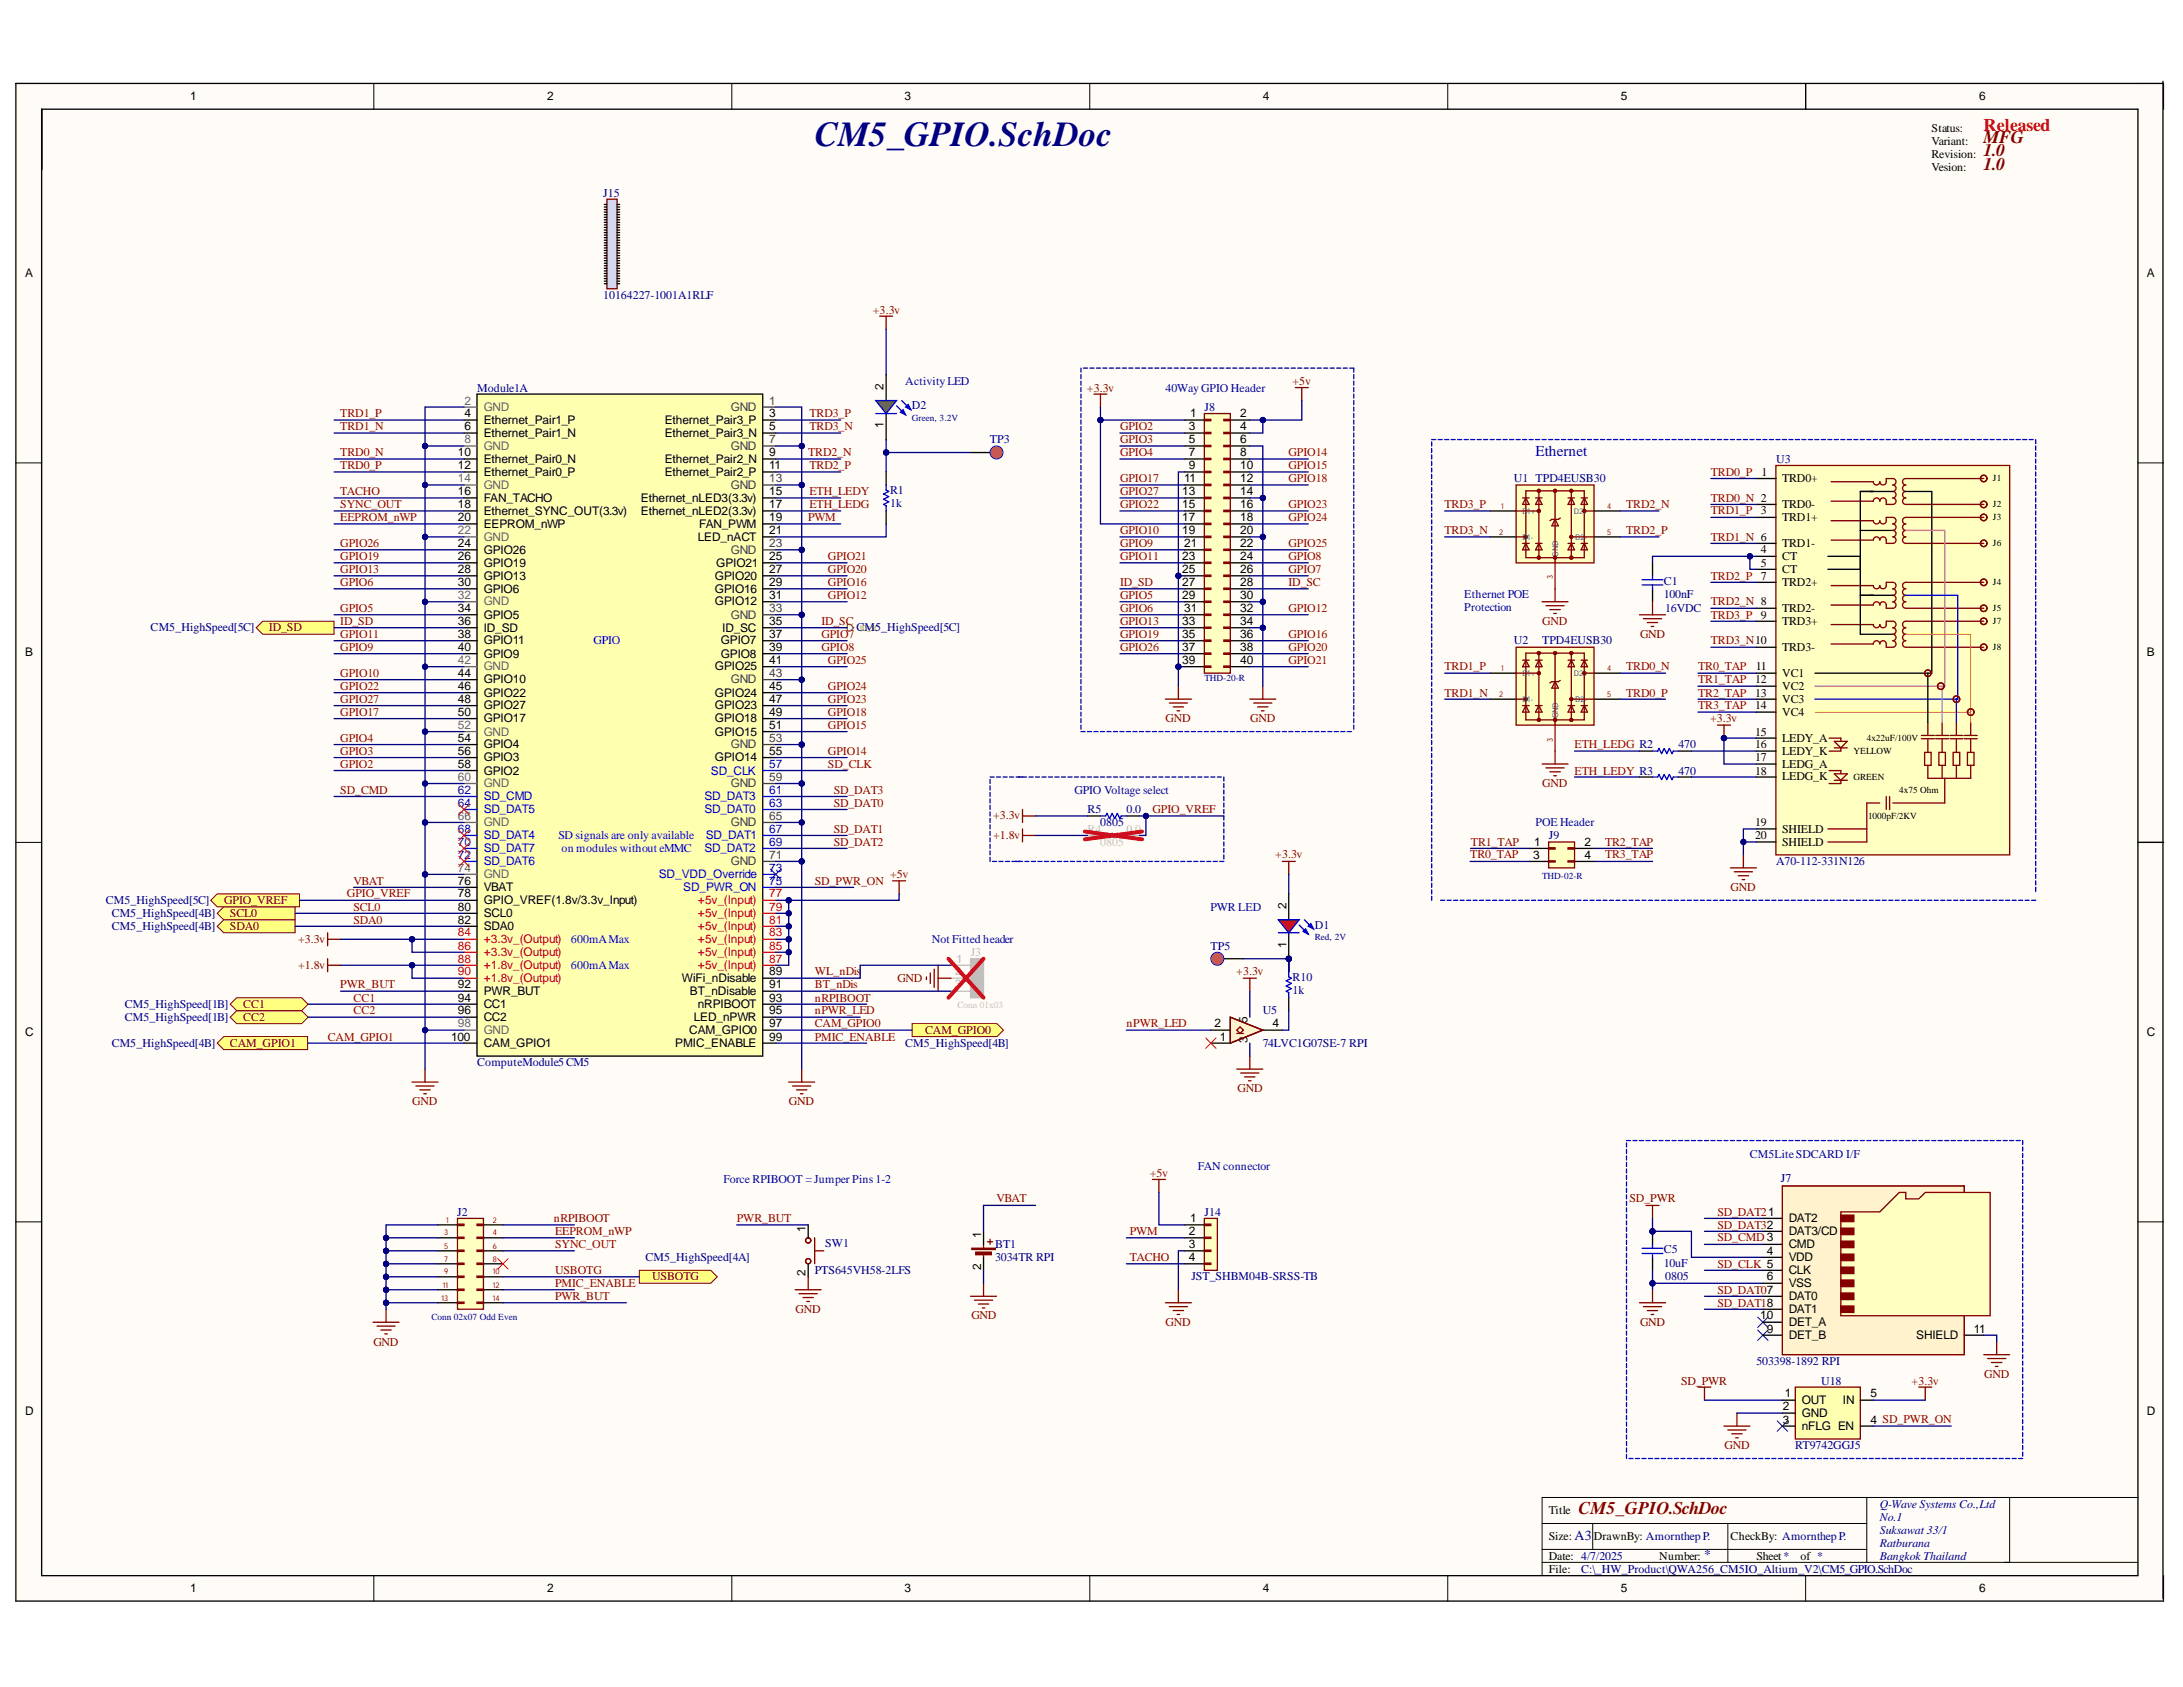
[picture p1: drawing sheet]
<svg xmlns="http://www.w3.org/2000/svg" width="279mm" height="216mm" viewBox="0 0 279 216" stroke-linecap="round" stroke-linejoin="round" font-family="sans-serif">
<defs><g id="words">
<text font-size="4.5" fill="#000080" x="104.3" y="18.7">CM5_GPIO.SchDoc</text>
<text font-size="2.3" fill="#f00" x="253.9" y="16.7">Released</text>
<g font-size="2.3" fill="#800000">
<text x="253.9" y="20">1.0</text>
<text x="253.9" y="18.3">MFG</text>
<text x="253.9" y="21.7">1.0</text>
<text x="202" y="193.8">CM5_GPIO.SchDoc</text>
</g>
<text font-size="1.9" fill="#0000c2" x="196.5" y="58.3">Ethernet</text>
<g font-size="1.8" fill="#000080">
<text x="201.5" y="197.1">A3</text>
<text x="218.1" y="199.5">*</text>
</g>
<g font-size="1.5">
<text x="24.4" y="12.8">1</text>
<text x="70" y="12.8">2</text>
<text x="115.8" y="12.8">3</text>
<text x="161.6" y="12.8">4</text>
<text x="207.5" y="12.8">5</text>
<text x="247.2" y="16.9">Status:</text>
<text x="253.3" y="12.8">6</text>
<text x="247.2" y="20.2">Revision:</text>
<text x="247.2" y="18.5">Variant:</text>
<text x="247.2" y="21.9">Vesion:</text>
<text x="3.2" y="35.5">A</text>
<text x="274.8" y="35.5">A</text>
<text x="59.5" y="53.4">4</text>
<text x="98.4" y="53.4">3</text>
<text x="113.1" y="49.9" transform="rotate(-90 113.1 49.9)">2</text>
<text x="152.3" y="53.4">1</text>
<text x="158.7" y="53.4">2</text>
<text x="58.6" y="58.4">10</text>
<text x="59.5" y="55.1">6</text>
<text x="61.9" y="54.2">Ethernet_Pair1_P</text>
<text x="61.9" y="59.2">Ethernet_Pair0_N</text>
<text x="61.9" y="55.9">Ethernet_Pair1_N</text>
<text x="85.1" y="54.2">Ethernet_Pair3_P</text>
<text x="85.1" y="55.9">Ethernet_Pair3_N</text>
<text x="85.1" y="59.2">Ethernet_Pair2_N</text>
<text x="98.4" y="55.1">5</text>
<text x="98.4" y="58.4">9</text>
<text x="113.1" y="54.8" transform="rotate(-90 113.1 54.8)">1</text>
<text x="152.1" y="58.4">7</text>
<text x="152.1" y="56.7">5</text>
<text x="152.1" y="55.1">3</text>
<text x="158.7" y="56.7">6</text>
<text x="158.7" y="55.1">4</text>
<text x="158.7" y="58.4">8</text>
<text x="58.6" y="60.1">12</text>
<text x="58.6" y="63.4">16</text>
<text x="58.6" y="65.1">18</text>
<text x="61.9" y="60.9">Ethernet_Pair0_P</text>
<text x="61.9" y="64.2">FAN_TACHO</text>
<text x="61.9" y="65.9">Ethernet_SYNC_OUT(3.3v)</text>
<text x="82" y="64.2">Ethernet_nLED3(3.3v)</text>
<text x="82" y="65.9">Ethernet_nLED2(3.3v)</text>
<text x="85.1" y="60.9">Ethernet_Pair2_P</text>
<text x="98.4" y="60.1">11</text>
<text x="98.4" y="63.4">15</text>
<text x="98.4" y="65.1">17</text>
<text x="151.3" y="65.1">15</text>
<text x="151.3" y="63.4">13</text>
<text x="151.6" y="61.7">11</text>
<text x="152.1" y="60.1">9</text>
<text x="158.7" y="65.1">16</text>
<text x="158.7" y="63.4">14</text>
<text x="158.7" y="61.7">12</text>
<text x="158.7" y="60.1">10</text>
<text x="225.4" y="65.8">3</text>
<text x="225.5" y="60.9">1</text>
<text x="228.1" y="65.1">TRD0-</text>
<text x="228.1" y="61.7">TRD0+</text>
<text x="58.6" y="71.7">26</text>
<text x="58.6" y="70.1">24</text>
<text x="58.6" y="66.7">20</text>
<text x="61.9" y="70.9">GPIO26</text>
<text x="61.9" y="67.5">EEPROM_nWP</text>
<text x="89.3" y="69.2">LED_nACT</text>
<text x="89.5" y="67.5">FAN_PWM</text>
<text x="98.4" y="71.7">25</text>
<text x="98.4" y="66.7">19</text>
<text x="98.4" y="68.4">21</text>
<text x="151.3" y="71.7">23</text>
<text x="151.3" y="68.4">19</text>
<text x="151.3" y="66.7">17</text>
<text x="151.6" y="70.1">21</text>
<text x="158.7" y="71.7">24</text>
<text x="158.7" y="70.1">22</text>
<text x="158.7" y="68.4">20</text>
<text x="158.7" y="66.7">18</text>
<text x="225.4" y="70.8">4</text>
<text x="228.1" y="71.7">CT</text>
<text x="228.1" y="66.7">TRD1+</text>
<text x="228.1" y="70.1">TRD1-</text>
<text x="58.6" y="73.3">28</text>
<text x="58.6" y="75">30</text>
<text x="61.9" y="74.2">GPIO13</text>
<text x="61.9" y="75.9">GPIO6</text>
<text x="61.9" y="72.5">GPIO19</text>
<text x="91.5" y="75.9">GPIO16</text>
<text x="91.5" y="77.5">GPIO12</text>
<text x="91.5" y="74.2">GPIO20</text>
<text x="91.7" y="72.5">GPIO21</text>
<text x="98.4" y="75">29</text>
<text x="98.4" y="76.6">31</text>
<text x="98.4" y="73.3">27</text>
<text x="151.3" y="73.3">25</text>
<text x="151.3" y="76.6">29</text>
<text x="151.3" y="75">27</text>
<text x="158.7" y="73.3">26</text>
<text x="158.7" y="75">28</text>
<text x="158.7" y="76.6">30</text>
<text x="225.4" y="74.2">7</text>
<text x="225.4" y="72.5">5</text>
<text x="228.1" y="75">TRD2+</text>
<text x="228.1" y="73.3">CT</text>
<text x="3.2" y="84">B</text>
<text x="58.6" y="78.3">34</text>
<text x="58.6" y="80">36</text>
<text x="58.6" y="83.3">40</text>
<text x="58.6" y="81.6">38</text>
<text x="61.9" y="79.2">GPIO5</text>
<text x="61.9" y="80.9">ID_SD</text>
<text x="61.9" y="82.5">GPIO11</text>
<text x="92.3" y="82.5">GPIO7</text>
<text x="92.4" y="80.9">ID_SC</text>
<text x="98.4" y="80">35</text>
<text x="98.4" y="81.6">37</text>
<text x="98.4" y="83.3">39</text>
<text x="151.3" y="83.3">37</text>
<text x="151.3" y="81.6">35</text>
<text x="151.3" y="80">33</text>
<text x="151.6" y="78.3">31</text>
<text x="158.7" y="83.3">38</text>
<text x="158.7" y="81.6">36</text>
<text x="158.7" y="80">34</text>
<text x="158.7" y="78.3">32</text>
<text x="225.4" y="79.2">9</text>
<text x="228.1" y="80">TRD3+</text>
<text x="228.1" y="78.3">TRD2-</text>
<text x="228.1" y="83.3">TRD3-</text>
<text x="274.8" y="84">B</text>
<text x="58.6" y="86.6">44</text>
<text x="58.6" y="88.3">46</text>
<text x="58.6" y="90">48</text>
<text x="61.9" y="84.2">GPIO9</text>
<text x="61.9" y="87.5">GPIO10</text>
<text x="61.9" y="89.2">GPIO22</text>
<text x="91.5" y="85.8">GPIO25</text>
<text x="91.5" y="89.2">GPIO24</text>
<text x="92.3" y="84.2">GPIO8</text>
<text x="98.4" y="85">41</text>
<text x="98.4" y="88.3">45</text>
<text x="98.4" y="90">47</text>
<text x="151.3" y="85">39</text>
<text x="158.7" y="85">40</text>
<text x="224.6" y="89.2">13</text>
<text x="224.6" y="87.5">12</text>
<text x="224.7" y="85.8">11</text>
<text x="228.1" y="90">VC3</text>
<text x="228.1" y="88.3">VC2</text>
<text x="228.1" y="86.6">VC1</text>
<text x="58.6" y="91.6">50</text>
<text x="58.6" y="95">54</text>
<text x="61.9" y="90.8">GPIO27</text>
<text x="61.9" y="92.4">GPIO17</text>
<text x="61.9" y="95.7">GPIO4</text>
<text x="91.5" y="90.8">GPIO23</text>
<text x="91.5" y="92.4">GPIO18</text>
<text x="91.5" y="94.1">GPIO15</text>
<text x="98.4" y="91.6">49</text>
<text x="98.4" y="93.3">51</text>
<text x="224.6" y="95.7">16</text>
<text x="224.6" y="94.1">15</text>
<text x="224.6" y="90.8">14</text>
<text x="228.1" y="94.9">LEDY_A</text>
<text x="228.1" y="91.6">VC4</text>
<text x="58.6" y="96.6">56</text>
<text x="58.6" y="98.3">58</text>
<text x="61.9" y="97.4">GPIO3</text>
<text x="61.9" y="99.1">GPIO2</text>
<text x="91.5" y="97.4">GPIO14</text>
<text x="98.4" y="96.6">55</text>
<text x="224.6" y="99.1">18</text>
<text x="224.6" y="97.4">17</text>
<text x="228.1" y="96.6">LEDY_K</text>
<text x="228.1" y="99.9">LEDG_K</text>
<text x="228.1" y="98.3">LEDG_A</text>
<text x="224.6" y="105.7">19</text>
<text x="224.6" y="107.4">20</text>
<text x="228.1" y="106.6">SHIELD</text>
<text x="58.6" y="113.2">76</text>
<text x="196.2" y="109.9">3</text>
<text x="196.4" y="108.3">1</text>
<text x="202.8" y="108.3">2</text>
<text x="202.8" y="109.9">4</text>
<text x="228.1" y="108.3">SHIELD</text>
<text x="58.6" y="114.8">78</text>
<text x="58.6" y="116.5">80</text>
<text x="58.6" y="118.2">82</text>
<text x="61.9" y="114.1">VBAT</text>
<text x="61.9" y="115.7">GPIO_VREF(1.8v/3.3v_Input)</text>
<text x="61.9" y="117.4">SCL0</text>
<text x="61.9" y="119.1">SDA0</text>
<text x="164.7" y="116.4" transform="rotate(-90 164.7 116.4)">2</text>
<text x="87.3" y="125.7">WiFi_nDisable</text>
<text x="98.4" y="124.8">89</text>
<text x="164.7" y="121.3" transform="rotate(-90 164.7 121.3)">1</text>
<text x="58.6" y="129.8">96</text>
<text x="58.6" y="126.5">92</text>
<text x="58.6" y="128.2">94</text>
<text x="61.9" y="130.6">CC2</text>
<text x="61.9" y="127.4">PWR_BUT</text>
<text x="61.9" y="129">CC1</text>
<text x="88.3" y="127.4">BT_nDisable</text>
<text x="88.8" y="130.6">LED_nPWR</text>
<text x="89.3" y="129">nRPIBOOT</text>
<text x="98.4" y="131.5">97</text>
<text x="98.4" y="126.5">91</text>
<text x="98.4" y="128.2">93</text>
<text x="98.4" y="129.8">95</text>
<text x="155.4" y="131.5">2</text>
<text x="159.7" y="130.9" transform="rotate(-90 159.7 130.9)">5</text>
<text x="162.9" y="131.5">4</text>
<text x="3.2" y="132.6">C</text>
<text x="57.8" y="133.2">100</text>
<text x="61.9" y="134">CAM_GPIO1</text>
<text x="86.4" y="134">PMIC_ENABLE</text>
<text x="88.2" y="132.3">CAM_GPIO0</text>
<text x="98.4" y="133.2">99</text>
<text x="156.1" y="133.2">1</text>
<text x="159.7" y="133.5" transform="rotate(-90 159.7 133.5)">3</text>
<text x="274.8" y="132.6">C</text>
<text x="103.1" y="157.6" transform="rotate(-90 103.1 157.6)">1</text>
<text x="125.6" y="158.5" transform="rotate(-90 125.6 158.5)">1</text>
<text x="152.1" y="158.1">2</text>
<text x="152.1" y="159.7">3</text>
<text x="152.1" y="161.4">4</text>
<text x="152.3" y="156.4">1</text>
<text x="226.1" y="160.6">4</text>
<text x="228.9" y="161.4">VDD</text>
<text x="228.9" y="159.7">CMD</text>
<text x="228.9" y="156.4">DAT2</text>
<text x="228.9" y="158.1">DAT3/CD</text>
<text x="103.1" y="163.4" transform="rotate(-90 103.1 163.4)">2</text>
<text x="125.6" y="162.5" transform="rotate(-90 125.6 162.5)">2</text>
<text x="226.1" y="163.9">6</text>
<text x="228.9" y="166.4">DAT0</text>
<text x="228.9" y="164.7">VSS</text>
<text x="228.9" y="163.1">CLK</text>
<text x="225.3" y="168.8">10</text>
<text x="226.1" y="170.5">9</text>
<text x="228.9" y="169.7">DET_A</text>
<text x="228.9" y="168.1">DAT1</text>
<text x="228.9" y="171.4">DET_B</text>
<text x="245.3" y="171.4">SHIELD</text>
<text x="252.6" y="170.5">11</text>
<text x="228.4" y="178.8">1</text>
<text x="230.6" y="179.7">OUT</text>
<text x="235.9" y="179.7">IN</text>
<text x="239.4" y="178.8">5</text>
<text x="3.2" y="181.1">D</text>
<text x="228.2" y="180.5">2</text>
<text x="228.2" y="182.2">3</text>
<text x="230.6" y="181.4">GND</text>
<text x="230.6" y="183">nFLG EN</text>
<text x="239.4" y="182.2">4 SD_PWR_ON</text>
<text x="274.8" y="181.1">D</text>
<text x="198.2" y="193.8">Title</text>
<text x="198.2" y="197.1">Size:</text>
<text x="204" y="197.1">DrawnBy: AmornthepP.</text>
<text x="221.5" y="197.1">CheckBy: AmornthepP.</text>
<text x="24.4" y="203.8">1</text>
<text x="70" y="203.8">2</text>
<text x="115.8" y="203.8">3</text>
<text x="161.6" y="203.8">4</text>
<text x="198.2" y="199.6">Date: 4/7/2025</text>
<text x="198.2" y="201.3">File:</text>
<text x="207.5" y="203.8">5</text>
<text x="212.4" y="199.6">Number:</text>
<text x="224.8" y="199.6">Sheet*</text>
<text x="230.5" y="199.6">of *</text>
<text x="253.3" y="203.8">6</text>
</g>
<g font-size="1.5" fill="#000080">
<text x="77.2" y="25.2">J15</text>
<text x="77.2" y="38.3">10164227-1001A1RLF</text>
<text x="61.1" y="50.1">Module1A</text>
<text x="116.7" y="52.4">D2</text>
<text x="154.2" y="52.6">J8</text>
<text x="126.7" y="56.7">TP3</text>
<text x="227.3" y="59.2">U3</text>
<text x="113.9" y="64.9">1k</text>
<text x="113.9" y="63.2">R1</text>
<text x="193.8" y="61.7">U1 TPD4EUSB30</text>
<text x="213" y="76.5">100nF</text>
<text x="213" y="74.9">C1</text>
<text x="19.3" y="80.8">CM5_HighSpeed[5C]</text>
<text x="109.6" y="80.8">CM5_HighSpeed[5C]</text>
<text x="193.8" y="82.5">U2</text>
<text x="197.4" y="82.5">TPD4EUSB30</text>
<text x="213.1" y="78.3">16VDC</text>
<text x="214.8" y="95.7">470</text>
<text x="214.8" y="99.1">470</text>
<text x="139.2" y="104.1">R5</text>
<text x="140.8" y="105.7">0805</text>
<text x="144.2" y="104.1">0.0</text>
<text x="198.2" y="107.4">J9</text>
<text x="227.3" y="110.7">A70-112-331N126</text>
<text x="13.5" y="115.7">CM5_HighSpeed[5C]</text>
<text x="14.3" y="117.4">CM5_HighSpeed[4B]</text>
<text x="14.3" y="119.1">CM5_HighSpeed[4B]</text>
<text x="168.3" y="118.9">D1</text>
<text x="154.9" y="121.5">TP5</text>
<text x="165.4" y="125.5">R10</text>
<text x="16" y="130.6">CM5_HighSpeed[1B]</text>
<text x="16" y="129">CM5_HighSpeed[1B]</text>
<text x="161.6" y="129.8">U5</text>
<text x="165.4" y="127.2">1k</text>
<text x="14.3" y="133.9">CM5_HighSpeed[4B]</text>
<text x="61.1" y="136.5">ComputeModule5CM5</text>
<text x="115.9" y="133.9">CM5_HighSpeed[4B]</text>
<text x="161.6" y="133.9">74LVC1G07SE-7 RPI</text>
<text x="58.5" y="155.6">J2</text>
<text x="154.2" y="155.6">J14</text>
<text x="227.9" y="151.3">J7</text>
<text x="82.6" y="161.4">CM5_HighSpeed[4A]</text>
<text x="105.6" y="159.6">SW1</text>
<text x="127.4" y="159.7">BT1</text>
<text x="127.4" y="161.4">3034TR RPI</text>
<text x="213" y="160.4">C5</text>
<text x="104.3" y="163">PTS645VH58-2LFS</text>
<text x="152.5" y="163.9">JST_SHBM04B-SRSS-TB</text>
<text x="213" y="162.1">10uF</text>
<text x="213.1" y="163.9">0805</text>
<text x="224.8" y="174.7">503398-1892 RPI</text>
<text x="233.1" y="177.2">U18</text>
<text x="229.8" y="185.5">RT9742GGJ5</text>
<text x="240.6" y="192.9">Q-Wave Systems Co.,Ltd</text>
<text x="240.6" y="194.6">No.1</text>
<text x="240.6" y="196.3">Suksawat 33/1</text>
<text x="240.6" y="197.9">Ratburana</text>
<text x="202.4" y="201.3">C:\_HW_Product\QWA256_CM5IO_Altium_V2\CM5_GPIO.SchDoc</text>
<text x="240.6" y="199.6">Bangkok Thailand</text>
</g>
<g font-size="1.5" fill="#800000">
<text x="111.7" y="40.1">+3.3v</text>
<text x="139.1" y="50.1">+3.3v</text>
<text x="165.4" y="49.3">+5v</text>
<text x="34.4" y="80.8">ID_SD</text>
<text x="197.4" y="80">GND</text>
<text x="209.9" y="81.6">GND</text>
<text x="149.2" y="92.4">GND</text>
<text x="160" y="92.4">GND</text>
<text x="218.9" y="92.4">+3.3v</text>
<text x="197.4" y="100.7">GND</text>
<text x="127.1" y="104.9">+3.3v</text>
<text x="127.1" y="107.4">+1.8v</text>
<text x="113.9" y="112.4">+5v</text>
<text x="163.2" y="109.9">+3.3v</text>
<text x="28.7" y="115.7">GPIO_VREF</text>
<text x="29.4" y="117.4">SCL0</text>
<text x="29.4" y="119.1">SDA0</text>
<text x="221.5" y="114.1">GND</text>
<text x="38.1" y="120.7">+3.3v</text>
<text x="38.1" y="124">+1.8v</text>
<text x="114.8" y="125.7">GND</text>
<text x="158.2" y="124.8">+3.3v</text>
<text x="31.1" y="130.6">CC2</text>
<text x="31.1" y="129">CC1</text>
<text x="29.4" y="133.9">CAM_GPIO1</text>
<text x="118.4" y="132.3">CAM_GPIO0</text>
<text x="52.8" y="141.5">GND</text>
<text x="101" y="141.5">GND</text>
<text x="158.4" y="139.8">GND</text>
<text x="147.2" y="150.6">+5v</text>
<text x="208.6" y="153.9">SD_PWR</text>
<text x="83.5" y="163.9">USBOTG</text>
<text x="47.8" y="172.2">GND</text>
<text x="101.8" y="168">GND</text>
<text x="124.3" y="168.8">GND</text>
<text x="149.2" y="169.7">GND</text>
<text x="209.9" y="169.7">GND</text>
<text x="215.2" y="177.2">SD_PWR</text>
<text x="244.7" y="177.2">+3.3v</text>
<text x="254" y="176.4">GND</text>
<text x="220.7" y="185.5">GND</text>
</g>
<g font-size="1.5" fill="#980000">
<text x="43.6" y="53.4">TRD1_P</text>
<text x="103.6" y="53.4">TRD3_P</text>
<text x="43.6" y="58.4">TRD0_N</text>
<text x="43.6" y="55.1">TRD1_N</text>
<text x="103.4" y="58.4">TRD2_N</text>
<text x="103.6" y="55.1">TRD3_N</text>
<text x="143.3" y="55.1">GPIO2</text>
<text x="143.3" y="56.7">GPIO3</text>
<text x="143.3" y="58.4">GPIO4</text>
<text x="164.9" y="58.4">GPIO14</text>
<text x="43.6" y="65.1">SYNC_OUT</text>
<text x="43.6" y="60.1">TRD0_P</text>
<text x="43.6" y="63.4">TACHO</text>
<text x="103.6" y="65.1">ETH_LEDG</text>
<text x="103.6" y="63.4">ETH_LEDY</text>
<text x="103.6" y="60.1">TRD2_P</text>
<text x="143.3" y="61.7">GPIO17</text>
<text x="143.3" y="65.1">GPIO22</text>
<text x="143.3" y="63.4">GPIO27</text>
<text x="164.9" y="61.7">GPIO18</text>
<text x="164.9" y="65.1">GPIO23</text>
<text x="164.9" y="60.1">GPIO15</text>
<text x="184.9" y="65.1">TRD3_P</text>
<text x="208.1" y="65.1">TRD2_N</text>
<text x="219" y="65.8">TRD1_P</text>
<text x="219" y="64.2">TRD0_N 2</text>
<text x="219" y="60.9">TRD0_P</text>
<text x="43.6" y="66.7">EEPROM_nWP</text>
<text x="43.6" y="70.1">GPIO26</text>
<text x="43.6" y="71.7">GPIO19</text>
<text x="103.4" y="66.7">PWM</text>
<text x="106" y="71.7">GPIO21</text>
<text x="143.3" y="68.4">GPIO10</text>
<text x="143.3" y="70.1">GPIO9</text>
<text x="143.3" y="71.7">GPIO11</text>
<text x="164.9" y="66.7">GPIO24</text>
<text x="164.9" y="71.7">GPIO8</text>
<text x="164.9" y="70.1">GPIO25</text>
<text x="184.9" y="68.4">TRD3_N</text>
<text x="208.1" y="68.4">TRD2_P</text>
<text x="219" y="69.2">TRD1_N 6</text>
<text x="43.6" y="75">GPIO6</text>
<text x="43.6" y="73.3">GPIO13</text>
<text x="106" y="73.3">GPIO20</text>
<text x="106" y="75">GPIO16</text>
<text x="106" y="76.6">GPIO12</text>
<text x="143.3" y="75">ID_SD</text>
<text x="143.3" y="76.6">GPIO5</text>
<text x="164.9" y="73.3">GPIO7</text>
<text x="164.9" y="75">ID_SC</text>
<text x="219" y="74.2">TRD2_P</text>
<text x="219" y="77.5">TRD2_N 8</text>
<text x="43.6" y="78.3">GPIO5</text>
<text x="43.6" y="83.3">GPIO9</text>
<text x="43.6" y="81.6">GPIO11</text>
<text x="43.6" y="80">ID_SD</text>
<text x="105.1" y="81.6">GPIO7</text>
<text x="105.1" y="83.3">GPIO8</text>
<text x="105.1" y="80">ID_SC</text>
<text x="143.3" y="83.3">GPIO26</text>
<text x="143.3" y="78.3">GPIO6</text>
<text x="143.3" y="81.6">GPIO19</text>
<text x="143.3" y="80">GPIO13</text>
<text x="164.9" y="83.3">GPIO20</text>
<text x="164.9" y="81.6">GPIO16</text>
<text x="164.9" y="78.3">GPIO12</text>
<text x="219" y="82.5">TRD3_N10</text>
<text x="219" y="79.2">TRD3_P</text>
<text x="43.6" y="86.6">GPIO10</text>
<text x="43.6" y="90">GPIO27</text>
<text x="43.6" y="88.3">GPIO22</text>
<text x="106" y="85">GPIO25</text>
<text x="106" y="90">GPIO23</text>
<text x="106" y="88.3">GPIO24</text>
<text x="164.9" y="85">GPIO21</text>
<text x="184.9" y="89.2">TRD1_N</text>
<text x="184.9" y="85.8">TRD1_P</text>
<text x="208.1" y="89.2">TRD0_P</text>
<text x="208.1" y="85.8">TRD0_N</text>
<text x="217.4" y="89.2">TR2_TAP</text>
<text x="217.4" y="87.5">TR1_TAP</text>
<text x="217.4" y="85.8">TR0_TAP</text>
<text x="43.6" y="94.9">GPIO4</text>
<text x="43.6" y="91.6">GPIO17</text>
<text x="106" y="93.3">GPIO15</text>
<text x="106" y="91.6">GPIO18</text>
<text x="201.5" y="95.7">ETH_LEDG R2</text>
<text x="217.4" y="90.8">TR3_TAP</text>
<text x="43.6" y="98.3">GPIO2</text>
<text x="43.6" y="101.6">SD_CMD</text>
<text x="43.6" y="96.6">GPIO3</text>
<text x="106" y="96.6">GPIO14</text>
<text x="106" y="98.3">SD_CLK</text>
<text x="106.7" y="101.6">SD_DAT3</text>
<text x="201.5" y="99.1">ETH_LEDY R3</text>
<text x="106.7" y="106.6">SD_DAT1</text>
<text x="106.7" y="103.3">SD_DAT0</text>
<text x="147.5" y="104.1">GPIO_VREF</text>
<text x="45.2" y="113.2">VBAT</text>
<text x="104.3" y="113.2">SD_PWR_ON</text>
<text x="106.7" y="108.3">SD_DAT2</text>
<text x="188.2" y="109.9">TR0_TAP</text>
<text x="188.3" y="108.3">TR1_TAP</text>
<text x="205.4" y="108.3">TR2_TAP</text>
<text x="205.4" y="109.9">TR3_TAP</text>
<text x="44.4" y="114.8">GPIO_VREF</text>
<text x="45.2" y="116.5">SCL0</text>
<text x="45.2" y="118.2">SDA0</text>
<text x="104.3" y="124.8">WL_nDis</text>
<text x="43.6" y="126.5">PWR_BUT</text>
<text x="45.2" y="129.8">CC2</text>
<text x="45.2" y="128.2">CC1</text>
<text x="104.3" y="129.8">nPWR_LED</text>
<text x="104.3" y="128.2">nRPIBOOT</text>
<text x="104.3" y="126.5">BT_nDis</text>
<text x="104.3" y="131.5">CAM_GPIO0</text>
<text x="144.2" y="131.5">nPWR_LED</text>
<text x="41.9" y="133.2">CAM_GPIO1</text>
<text x="104.3" y="133.2">PMIC_ENABLE</text>
<text x="127.5" y="153.9">VBAT</text>
<text x="219.8" y="155.6">SD_DAT21</text>
<text x="70.9" y="156.4">nRPIBOOT</text>
<text x="71" y="159.7">SYNC_OUT</text>
<text x="71" y="158">EEPROM_nWP</text>
<text x="94.3" y="156.4">PWR_BUT</text>
<text x="144.6" y="158">PWM</text>
<text x="144.6" y="161.4">TACHO</text>
<text x="219.8" y="157.3">SD_DAT32</text>
<text x="219.8" y="158.9">SD_CMD3</text>
<text x="71" y="164.7">PMIC_ENABLE</text>
<text x="71" y="163">USBOTG</text>
<text x="71" y="166.4">PWR_BUT</text>
<text x="219.8" y="165.6">SD_DAT07</text>
<text x="219.8" y="167.2">SD_DAT18</text>
<text x="219.8" y="162.3">SD_CLK 5</text>
</g>
<g font-size="1.5" fill="#666">
<text x="59.5" y="51.8">2</text>
<text x="61.9" y="52.6">GND</text>
<text x="59.5" y="56.7">8</text>
<text x="61.9" y="57.5">GND</text>
<text x="58.6" y="61.7">14</text>
<text x="61.9" y="62.5">GND</text>
<text x="58.6" y="68.4">22</text>
<text x="61.9" y="69.2">GND</text>
<text x="58.6" y="76.6">32</text>
<text x="61.9" y="77.5">GND</text>
<text x="58.6" y="85">42</text>
<text x="61.9" y="85.8">GND</text>
<text x="58.6" y="93.3">52</text>
<text x="61.9" y="94.1">GND</text>
<text x="58.6" y="100">60</text>
<text x="61.9" y="100.7">GND</text>
<text x="58.6" y="105">66</text>
<text x="61.9" y="105.7">GND</text>
<text x="58.6" y="111.5">74</text>
<text x="61.9" y="112.4">GND</text>
<text x="58.6" y="131.5">98</text>
<text x="61.9" y="132.3">GND</text>
</g>
<g font-size="1.5" fill="#434343">
<text x="93.5" y="52.6">GND</text>
<text x="98.4" y="51.8">1</text>
<text x="93.5" y="57.5">GND</text>
<text x="98.4" y="56.7">7</text>
<text x="93.5" y="62.5">GND</text>
<text x="98.4" y="61.7">13</text>
<text x="93.5" y="70.9">GND</text>
<text x="98.4" y="70.1">23</text>
<text x="93.5" y="79.2">GND</text>
<text x="98.4" y="78.3">33</text>
<text x="93.5" y="87.5">GND</text>
<text x="98.4" y="86.6">43</text>
<text x="93.5" y="95.7">GND</text>
<text x="98.4" y="95">53</text>
<text x="93.5" y="100.7">GND</text>
<text x="98.4" y="100">59</text>
<text x="93.5" y="105.7">GND</text>
<text x="98.4" y="105">65</text>
<text x="93.5" y="110.7">GND</text>
<text x="98.4" y="109.9">71</text>
</g>
<g font-size="1.5" fill="#0000c2">
<text x="115.9" y="49.3">ActivityLED</text>
<text x="149.2" y="50.1">40Way GPIO Header</text>
<text x="187.4" y="76.6">Ethernet POE</text>
<text x="187.4" y="78.2">Protection</text>
<text x="137.5" y="101.6">GPIO Voltage select</text>
<text x="196.5" y="105.7">POE Header</text>
<text x="154.9" y="116.5">PWR LED</text>
<text x="119.2" y="120.7">Not Fitted header</text>
<text x="153.3" y="149.7">FAN connector</text>
<text x="223.9" y="148.1">CM5LiteSDCARD I/F</text>
<text x="92.6" y="151.4">Force RPIBOOT =Jumper Pins1-2</text>
</g>
<g font-size="1.5" fill="#00f">
<text x="75.9" y="82.5">GPIO</text>
<text x="58.6" y="101.6">62</text>
<text x="91" y="99.1">SD_CLK</text>
<text x="98.4" y="98.3">57</text>
<text x="98.4" y="101.6">61</text>
<text x="58.6" y="103.3">64</text>
<text x="58.6" y="106.6">68</text>
<text x="61.9" y="102.4">SD_CMD</text>
<text x="61.9" y="104.1">SD_DAT5</text>
<text x="61.9" y="107.4">SD_DAT4</text>
<text x="71.5" y="107.4">SD signals are only available</text>
<text x="90.2" y="102.4">SD_DAT3</text>
<text x="90.2" y="104.1">SD_DAT0</text>
<text x="90.3" y="107.4">SD_DAT1</text>
<text x="98.4" y="103.3">63</text>
<text x="98.4" y="106.6">67</text>
<text x="58.6" y="109.9">72</text>
<text x="58.6" y="108.3">70</text>
<text x="61.9" y="110.7">SD_DAT6</text>
<text x="61.9" y="109.1">SD_DAT7</text>
<text x="71.9" y="109.1">on modules without eMMC</text>
<text x="84.3" y="112.4">SD_VDD_Override</text>
<text x="90.2" y="109.1">SD_DAT2</text>
<text x="98.4" y="113.2">75</text>
<text x="98.4" y="111.5">73</text>
<text x="98.4" y="108.3">69</text>
<text x="87.4" y="114.1">SD_PWR_ON</text>
<text x="73.1" y="124">600mAMax</text>
<text x="73.1" y="120.7">600mAMax</text>
</g>
<g font-size="1.5" fill="#bfbebc">
<text x="139.2" y="106.6">R4</text>
<text x="144.2" y="106.6">0.0</text>
<text x="140.8" y="108.3">0805</text>
<text x="122.2" y="124.8">2</text>
<text x="122.4" y="123.2">1</text>
<text x="124.2" y="122.4">J3</text>
<text x="122.2" y="126.5">3</text>
</g>
<g font-size="1.5" fill="#f00">
<text x="58.6" y="119.8">84</text>
<text x="89.3" y="115.7">+5v_(Input)</text>
<text x="89.3" y="117.4">+5v_(Input)</text>
<text x="89.3" y="119.1">+5v_(Input)</text>
<text x="98.4" y="114.8">77</text>
<text x="98.4" y="116.5">79</text>
<text x="98.4" y="118.2">81</text>
<text x="98.4" y="119.8">83</text>
<text x="58.6" y="123.2">88</text>
<text x="58.6" y="124.8">90</text>
<text x="58.6" y="121.5">86</text>
<text x="61.9" y="120.7">+3.3v_(Output)</text>
<text x="61.9" y="124.1">+1.8v_(Output)</text>
<text x="61.9" y="125.7">+1.8v_(Output)</text>
<text x="61.9" y="122.4">+3.3v_(Output)</text>
<text x="89.3" y="120.7">+5v_(Input)</text>
<text x="89.3" y="122.4">+5v_(Input)</text>
<text x="89.3" y="124.1">+5v_(Input)</text>
<text x="98.4" y="121.5">85</text>
<text x="98.4" y="123.2">87</text>
</g>
<g font-size="1.2" fill="#000080">
<text x="116.7" y="53.8">Green, 3.2V</text>
<text x="154.2" y="87.2">THD-20-R</text>
<text x="197.4" y="112.5">THD-02-R</text>
<text x="168.3" y="120.3">Red, 2V</text>
<text x="55.2" y="168.9">Conn 02x07 Odd Even</text>
</g>
<g font-size="1.2">
<text x="255.1" y="61.6">J1</text>
<text x="255.1" y="64.9">J2</text>
<text x="255.1" y="69.9">J6</text>
<text x="255.1" y="66.6">J3</text>
<text x="255.1" y="74.9">J4</text>
<text x="255.1" y="78.2">J5</text>
<text x="255.1" y="83.2">J8</text>
<text x="255.1" y="79.9">J7</text>
<text x="238.9" y="94.8">4x22uF/100V</text>
<text x="237.2" y="96.5">YELLOW</text>
<text x="237.2" y="99.8">GREEN</text>
<text x="243.1" y="101.5">4x75 Ohm</text>
<text x="239.1" y="104.8">1000pF/2KV</text>
</g>
<text font-size="1.2" fill="#bfbebc" x="122.5" y="129">Conn 01x03</text>
<g font-size="1" fill="#840000">
<text x="192.1" y="65.1">1</text>
<text x="205.7" y="65.1">4</text>
<text x="191.9" y="68.4">2</text>
<text x="205.7" y="68.4">5</text>
<text x="198.7" y="74.1" transform="rotate(-90 198.7 74.1)">3</text>
<text x="191.9" y="89.2">2</text>
<text x="192.1" y="85.9">1</text>
<text x="205.7" y="85.9">4</text>
<text x="205.7" y="89.2">5</text>
<text x="198.7" y="94.9" transform="rotate(-90 198.7 94.9)">3</text>
<text x="56.8" y="161.5">7</text>
<text x="56.8" y="159.8">5</text>
<text x="56.8" y="158.1">3</text>
<text x="57.1" y="156.5">1</text>
<text x="63.1" y="159.8">6</text>
<text x="63.1" y="158.1">4</text>
<text x="63.1" y="156.5">2</text>
<text x="63.1" y="161.5">8</text>
<text x="56.5" y="166.5">13</text>
<text x="56.7" y="164.8">11</text>
<text x="56.8" y="163.1">9</text>
<text x="63.1" y="166.5">14</text>
<text x="63.1" y="164.8">12</text>
<text x="63.1" y="163.1">10</text>
</g>
<g font-size="1" fill="#008484">
<text x="194.9" y="65.7">D1+</text>
<text x="201.5" y="65.7">D2+</text>
<text x="194.9" y="69.1">D1-</text>
<text x="199.4" y="71.2" transform="rotate(-90 199.4 71.2)">GND</text>
<text x="201.6" y="69.1">D2</text>
<text x="202.8" y="69.1">-</text>
<text x="194.9" y="89.8">D1-</text>
<text x="194.9" y="86.5">D1+</text>
<text x="201.5" y="86.5">D2+</text>
<text x="201.6" y="89.8">D2</text>
<text x="202.8" y="89.8">-</text>
<text x="199.4" y="91.9" transform="rotate(-90 199.4 91.9)">GND</text>
</g>
<text font-size="1" fill="#848400" x="110.1" y="80.7">ID_SC</text>
</g></defs>
<g fill="#fffcf8">
<path d="M2 10.7h274.9v194.2h-274.9z" fill-rule="evenodd"/>
<path d="M5.4 14h268.2v187.6h-268.2z" fill-rule="evenodd"/>
</g>
<g fill="none" stroke="#000" stroke-width=".13">
<path d="M2 10.7h3.4M47.8 10.7v3.3M93.7 10.7v3.3M139.5 10.7v3.3M185.3 10.7v3.3M231.1 10.7v3.3M273.6 10.7h3.3v3.3M2 59.2h3.4M273.6 59.2h3.3M2 107.8h3.4M273.6 107.8h3.3M2 156.4h3.4"/>
<path d="M273.6 156.4h3.3M197.4 195h41.5M197.4 199.9h76.3M197.4 198.3h41.5M203.9 195v3.3M221.1 195v4.9M238.9 191.6v8.3M257.2 191.6v8.3M273.7 191.6h-76.3v10M47.8 201.6v3.3M93.7 201.6v3.3M139.5 201.6v3.3"/>
<path d="M185.3 201.6v3.3M231.1 201.6v3.3M276.9 201.6v3.3"/>
</g>
<path d="M5.3 14h268.3v187.7h-268.3zM231.1 10.7v3.3M276.8 10.4v194.2M276.9 10.7h-274.9v194.2h274.9M273.6 107.8h3.3" fill="none" stroke="#000" stroke-width=".17"/>
<g fill="none" stroke="#0000c2" stroke-width=".17">
<path d="M138.3 47.1v.5M138.3 47.9v.6M138.3 48.8v.5M138.3 49.6v.5M138.3 50.4v.6M138.3 51.3v.5M138.3 52.1v.5M138.3 52.9v.5M138.3 53.8v.5M138.3 54.6v.5M138.3 55.4v.5M138.3 56.2v.6"/>
<path d="M138.3 57.1v.5M138.3 57.9v.5M138.3 58.7v.6M138.3 59.6v.5M138.7 47.1h.5M139.5 47.1h.5M140.3 47.1h.5M141.2 47.1h.5M142 47.1h.5M142.8 47.1h.5M143.7 47.1h.5M144.5 47.1h.5"/>
<path d="M145.3 47.1h.5M146.1 47.1h.6M147 47.1h.5M147.8 47.1h.5M148.6 47.1h.6M149.5 47.1h.5M150.3 47.1h.5M151.1 47.1h.5M152 47.1h.5M152.8 47.1h.5M153.6 47.1h.5M154.5 47.1h.5"/>
<path d="M155.3 47.1h.5M156.1 47.1h.5M157 47.1h.5M157.8 47.1h.5M158.6 47.1h.5M159.4 47.1h.6M160.3 47.1h.5M161.1 47.1h.5M161.9 47.1h.6M162.8 47.1h.5M163.6 47.1h.5M164.4 47.1h.5"/>
<path d="M165.3 47.1h.5M166.1 47.1h.5M166.9 47.1h.5M167.8 47.1h.5M168.6 47.1h.5M169.4 47.1h.5M170.2 47.1h.6M171.1 47.1h.5M171.9 47.1h.5M172.7 47.1h.6v.5M173.3 47.9v.6M173.3 48.8v.5"/>
<path d="M173.3 49.6v.5M173.3 50.4v.6M173.3 51.3v.5M173.3 52.1v.5M173.3 52.9v.5M173.3 53.8v.5M173.3 54.6v.5M173.3 55.4v.5M173.3 56.3v.5M173.3 57.1v.5M173.3 57.9v.5M173.3 58.7v.6"/>
<path d="M173.3 59.6v.5M183.2 56.3h.6M183.2 56.6v.5M183.2 57.4v.5M183.2 58.2v.5M183.2 59.1v.5M183.2 59.9v.5M184.1 56.3h.5M184.9 56.3h.5M185.7 56.3h.5M186.6 56.3h.5M187.4 56.3h.5"/>
<path d="M188.2 56.3h.5M189.1 56.3h.5M189.9 56.3h.5M190.7 56.3h.5M191.6 56.3h.5M192.4 56.3h.5M193.2 56.3h.5M194 56.3h.6M194.9 56.3h.5M195.7 56.3h.5M196.5 56.3h.6M197.4 56.3h.5"/>
<path d="M198.2 56.3h.5M199 56.3h.5M199.9 56.3h.5M200.7 56.3h.5M201.5 56.3h.5M202.4 56.3h.5M203.2 56.3h.5M204 56.3h.5M204.9 56.3h.5M205.7 56.3h.5M206.5 56.3h.5M207.3 56.3h.6"/>
<path d="M208.2 56.3h.5M209 56.3h.5M209.8 56.3h.6M210.7 56.3h.5M211.5 56.3h.5M212.3 56.3h.5M213.2 56.3h.5M214 56.3h.5M214.8 56.3h.5M215.7 56.3h.5M216.5 56.3h.5M217.3 56.3h.5"/>
<path d="M218.2 56.3h.5M219 56.3h.5M219.8 56.3h.5M220.6 56.3h.6M221.5 56.3h.5M222.3 56.3h.5M223.1 56.3h.6M224 56.3h.5M224.8 56.3h.5M225.6 56.3h.5M226.5 56.3h.5M227.3 56.3h.5"/>
<path d="M228.1 56.3h.5M229 56.3h.5M229.8 56.3h.5M230.6 56.3h.5M231.5 56.3h.5M232.3 56.3h.5M233.1 56.3h.5M233.9 56.3h.6M234.8 56.3h.5M235.6 56.3h.5M236.4 56.3h.6M237.3 56.3h.5"/>
<path d="M238.1 56.3h.5M238.9 56.3h.5M239.8 56.3h.5M240.6 56.3h.5M241.4 56.3h.5M242.3 56.3h.5M243.1 56.3h.5M243.9 56.3h.5M244.8 56.3h.5M245.6 56.3h.5M246.4 56.3h.5M247.2 56.3h.6"/>
<path d="M248.1 56.3h.5M248.9 56.3h.5M249.7 56.3h.6M250.6 56.3h.5M251.4 56.3h.5M252.2 56.3h.6M253.1 56.3h.5M253.9 56.3h.5M254.7 56.3h.5M255.6 56.3h.5M256.4 56.3h.5M257.2 56.3h.5"/>
<path d="M258.1 56.3h.5M258.9 56.3h.5M259.7 56.3h.5M260.5 56.3v.5M260.5 57.1v.5M260.5 57.9v.5M260.5 58.7v.6M260.5 59.6v.5M138.3 60.4v.5M138.3 61.2v.6M138.3 62.1v.5M138.3 62.9v.5"/>
<path d="M138.3 63.7v.5M138.3 64.6v.5M138.3 65.4v.5M138.3 66.2v.5M138.3 67v.6M138.3 67.9v.5M138.3 68.7v.5M138.3 69.5v.6M138.3 70.4v.5M138.3 71.2v.5M138.3 72v.5M138.3 72.9v.5"/>
<path d="M138.3 73.7v.5M138.3 74.5v.5M138.3 75.4v.5M138.3 76.2v.5M138.3 77v.5M138.3 77.8v.6M138.3 78.7v.5M138.3 79.5v.5M173.3 60.4v.5M173.3 61.2v.6M173.3 62.1v.5M173.3 62.9v.5"/>
<path d="M173.3 63.7v.6M173.3 64.6v.5M173.3 65.4v.5M173.3 66.2v.5M173.3 67.1v.5M173.3 67.9v.5M173.3 68.7v.5M173.3 69.5v.6M173.3 70.4v.5M173.3 71.2v.5M173.3 72v.6M173.3 72.9v.5"/>
<path d="M173.3 73.7v.5M173.3 74.5v.5M173.3 75.4v.5M173.3 76.2v.5M173.3 77v.5M173.3 77.8v.6M173.3 78.7v.5M173.3 79.5v.5M183.2 60.7v.5M183.2 61.5v.6M183.2 62.4v.5M183.2 63.2v.5"/>
<path d="M183.2 64v.6M183.2 64.9v.5M183.2 65.7v.5M183.2 66.5v.6M183.2 67.4v.5M183.2 68.2v.5M183.2 69v.5M183.2 69.8v.6M183.2 70.7v.5M183.2 71.5v.5M183.2 72.3v.6M183.2 73.2v.5"/>
<path d="M183.2 74v.5M183.2 74.8v.6M183.2 75.7v.5M183.2 76.5v.5M183.2 77.3v.5M183.2 78.2v.5M183.2 79v.5M183.2 79.8v.5M260.5 60.4v.5M260.5 61.2v.6M260.5 62.1v.5M260.5 62.9v.5"/>
<path d="M260.5 63.7v.6M260.5 64.6v.5M260.5 65.4v.5M260.5 66.2v.5M260.5 67.1v.5M260.5 67.9v.5M260.5 68.7v.5M260.5 69.5v.6M260.5 70.4v.5M260.5 71.2v.5M260.5 72v.6M260.5 72.9v.5"/>
<path d="M260.5 73.7v.5M260.5 74.5v.5M260.5 75.4v.5M260.5 76.2v.5M260.5 77v.5M260.5 77.8v.6M260.5 78.7v.5M260.5 79.5v.5M126.7 99.4h.5M126.7 99.8v.5M127.5 99.4h.6M128.4 99.4h.5"/>
<path d="M129.2 99.4h.5M130 99.4h1.4M131.7 99.4h.5M132.5 99.4h.6M133.4 99.4h.5M134.2 99.4h.5M135 99.4h.5M135.9 99.4h.5M136.7 99.4h.5M137.5 99.4h.5M138.3 80.3v.6M138.3 81.2v.5"/>
<path d="M138.3 82v.5M138.3 82.8v.5M138.3 83.7v.5M138.3 84.5v.5M138.3 85.3v.5M138.3 86.2v.5M138.3 87v.5M138.3 87.8v.5M138.3 88.6v.6M138.3 89.5v.5M138.3 90.3v.5M138.3 91.1v.6"/>
<path d="M138.3 92v.5M138.3 92.8v.5M138.3 93.6h.6M138.3 99.4h.6M139.2 93.6h.5M139.2 99.4h.5M140 93.6h.5M140 99.4h.5M140.8 93.6h.6M140.8 99.4h.6M141.7 93.6h.5M141.7 99.4h.5"/>
<path d="M142.5 93.6h.5M142.5 99.4h.5M143.3 93.6h.6M143.3 99.4h.6M144.2 93.6h.5M144.2 99.4h.5M145 93.6h.5M145 99.4h.5M145.8 93.6h.6M145.8 99.4h.6M146.7 93.6h.5M146.7 99.4h.5"/>
<path d="M147.5 93.6h.5M147.5 99.4h.5M148.3 93.6h.5M148.3 99.4h.5M149.2 93.6h.5M149.2 99.4h.5M150 93.6h.5M150 99.4h.5M150.8 93.6h.5M150.8 99.4h.5M151.6 93.6h.6M151.6 99.4h.6"/>
<path d="M152.5 93.6h.5M152.5 99.4h.5M153.3 93.6h.5M153.3 99.4h.5M154.1 93.6h.6M154.1 99.4h.6M155 93.6h.5M155 99.4h.5M155.8 93.6h.5M155.8 99.4h.5M156.6 93.6h.6M156.6 99.4v.6"/>
<path d="M157.5 93.6h.5M158.3 93.6h.5M159.1 93.6h.6M160 93.6h.5M160.8 93.6h.5M161.6 93.6h.5M162.5 93.6h.5M163.3 93.6h.5M164.1 93.6h.5M164.9 93.6h.6M165.8 93.6h.5M166.6 93.6h.5"/>
<path d="M167.4 93.6h.6M168.3 93.6h.5M169.1 93.6h.5M169.9 93.6h.6M170.8 93.6h.5M171.6 93.6h.5M172.4 93.6h.6M173.3 80.3v.6M173.3 81.2v.5M173.3 82v.5M173.3 82.8v.6M173.3 83.7v.5"/>
<path d="M173.3 84.5v.5M173.3 85.3v.5M173.3 86.2v.5M173.3 87v.5M173.3 87.8v.5M173.3 88.6v.6M173.3 89.5v.5M173.3 90.3v.5M173.3 91.1v.6M173.3 92v.5M173.3 92.8v.5M183.2 80.6v.6"/>
<path d="M183.2 81.5v.5M183.2 82.3v.5M183.2 83.1v.6M183.2 84v.5M183.2 84.8v.5M183.2 85.6v.6M183.2 86.5v.5M183.2 87.3v.5M183.2 88.1v.5M183.2 89v.5M183.2 89.8v.5M183.2 90.6v.5"/>
<path d="M183.2 91.5v.5M183.2 92.3v.5M183.2 93.1v.5M183.2 93.9v.6M183.2 94.8v.5M183.2 95.6v.5M183.2 96.4v.5M183.2 97.3v.5M183.2 98.1v.5M183.2 98.9v.5M183.2 99.8v.5M260.5 80.3v.6"/>
<path d="M260.5 81.2v.5M260.5 82v.5M260.5 82.8v.6M260.5 83.7v.5M260.5 84.5v.5M260.5 85.3v.5M260.5 86.2v.5M260.5 87v.5M260.5 87.8v.5M260.5 88.6v.6M260.5 89.5v.5M260.5 90.3v.5"/>
<path d="M260.5 91.1v.6M260.5 92v.5M260.5 92.8v.5M260.5 93.6v.5M260.5 94.5v.5M260.5 95.3v.5M260.5 96.1v.5M260.5 96.9v.6M260.5 97.8v.5M260.5 98.6v.5M260.5 99.4v.6M126.7 100.6v.5"/>
<path d="M126.7 101.4v.5M126.7 102.2v.6M126.7 103.1v.5M126.7 103.9v.5M126.7 104.7v.6M126.7 105.6v.5M126.7 106.4v.5M126.7 107.2v.5M126.7 108.1v.5M126.7 108.9v.5M126.7 109.7v.5M127 110.2h.5"/>
<path d="M127.9 110.2h.5M128.7 110.2h.5M129.5 110.2h1.4M131.2 110.2h.5M132 110.2h.5M132.8 110.2h.6M133.7 110.2h.5M134.5 110.2h.5M135.3 110.2h.6M136.2 110.2h.5M137 110.2h.5M137.8 110.2h.5"/>
<path d="M138.7 110.2h.5M139.5 110.2h.5M140.3 110.2h.5M141.2 110.2h.5M142 110.2h.5M142.8 110.2h.5M143.7 110.2h.5M144.5 110.2h.5M145.3 110.2h.5M146.1 110.2h.6M147 110.2h.5M147.8 110.2h.5"/>
<path d="M148.6 110.2h.6M149.5 110.2h.5M150.3 110.2h.5M151.1 110.2h.5M152 110.2h.5M152.8 110.2h.5M153.6 110.2h.5M154.5 110.2h.5M155.3 110.2h.5M156.1 110.2h.5M156.6 100.3v.5M156.6 101.1v.5"/>
<path d="M156.6 101.9v.6M156.6 102.8v.5M156.6 103.6v.5M156.6 104.4v.5M156.6 105.3v.5M156.6 106.1v.5M156.6 106.9v.5M156.6 107.7v.6M156.6 108.6v.5M156.6 109.4v.5M183.2 100.6v.5M183.2 101.4v.5"/>
<path d="M183.2 102.3v.5M183.2 103.1v.5M183.2 103.9v.5M183.2 104.7v.6M183.2 105.6v.5M183.2 106.4v.5M183.2 107.2v.6M183.2 108.1v.5M183.2 108.9v.5M183.2 109.7v.5M183.2 110.6v.5M183.2 111.4v.5"/>
<path d="M183.2 112.2v.5M183.2 113v.6M183.2 113.9v.5M183.2 114.7v.5M184.4 115.2h.5M185.2 115.2h.5M186 115.2h.6M186.9 115.2h.5M187.7 115.2h.5M188.5 115.2h.6M189.4 115.2h.5M190.2 115.2h.5"/>
<path d="M191 115.2h.6M191.9 115.2h.5M192.7 115.2h.5M193.5 115.2h.5M194.4 115.2h.5M195.2 115.2h.5M196 115.2h.5M196.9 115.2h.5M197.7 115.2h.5M198.5 115.2h.5M199.3 115.2h.6M200.2 115.2h.5"/>
<path d="M201 115.2h.5M201.8 115.2h.6M202.7 115.2h.5M203.5 115.2h.5M204.3 115.2h.6M205.2 115.2h.5M206 115.2h.5M206.8 115.2h.5M207.7 115.2h.5M208.5 115.2h.5M209.3 115.2h.5M210.2 115.2h.5"/>
<path d="M211 115.2h.5M211.8 115.2h.5M212.6 115.2h.6M213.5 115.2h.5M214.3 115.2h.5M215.1 115.2h.6M216 115.2h.5M216.8 115.2h.5M217.6 115.2h.6M218.5 115.2h.5M219.3 115.2h.5M220.1 115.2h.5"/>
<path d="M221 115.2h.5M221.8 115.2h.5M222.6 115.2h.5M223.5 115.2h.5M224.3 115.2h.5M225.1 115.2h.5M225.9 115.2h.6M226.8 115.2h.5M227.6 115.2h.5M228.4 115.2h.6M229.3 115.2h.5M230.1 115.2h.5"/>
<path d="M230.9 115.2h.6M231.8 115.2h.5M232.6 115.2h.5M233.4 115.2h.5M234.3 115.2h.5M235.1 115.2h.5M235.9 115.2h.5M236.7 115.2h.6M237.6 115.2h.5M238.4 115.2h.5M239.2 115.2h.6M240.1 115.2h.5"/>
<path d="M240.9 115.2h.5M241.7 115.2h.6M242.6 115.2h.5M243.4 115.2h.5M244.2 115.2h.6M245.1 115.2h.5M245.9 115.2h.5M246.7 115.2h.5M247.6 115.2h.5M248.4 115.2h.5M249.2 115.2h.5M250 115.2h.6"/>
<path d="M250.9 115.2h.5M251.7 115.2h.5M252.5 115.2h.6M253.4 115.2h.5M254.2 115.2h.5M255 115.2h.6M255.9 115.2h.5M256.7 115.2h.5M257.5 115.2h.6M258.4 115.2h.5M259.2 115.2h.5M260 115.2h.5"/>
<path d="M260.5 100.3v.5M260.5 101.1v.5M260.5 101.9v.6M260.5 102.8v.5M260.5 103.6v.5M260.5 104.4v.5M260.5 105.3v.5M260.5 106.1v.5M260.5 106.9v.5M260.5 107.8v.5M260.5 108.6v.5M260.5 109.4v.5"/>
<path d="M260.5 110.2v.6M260.5 111.1v.5M260.5 111.9v.5M260.5 112.7v.6M260.5 113.6v.5M208.2 146.3v.5M208.2 147.1v.5M208.2 147.9v.5M208.2 148.8v.5M208.2 149.6v.5M208.2 150.4v.5M208.2 151.3v.5"/>
<path d="M208.2 152.1v.5M208.2 152.9v.5M208.2 153.8v.5M208.2 154.6v.5M208.2 155.4v.5M208.2 156.2v.6M208.2 157.1v.5M208.2 157.9v.5M208.2 158.7v.6M208.2 159.6v.5M208.2 146h.5M209 146h.5"/>
<path d="M209.8 146h.6M210.7 146h.5M211.5 146h.5M212.3 146h.5M213.2 146h.5M214 146h.5M214.8 146h.5M215.7 146h.5M216.5 146h.5M217.3 146h.5M218.2 146h.5M219 146h.5"/>
<path d="M219.8 146h.5M220.6 146h.6M221.5 146h.5M222.3 146h.5M223.1 146h.6M224 146h.5M224.8 146h.5M225.6 146h.5M226.5 146h.5M227.3 146h.5M228.1 146h.5M229 146h.5"/>
<path d="M229.8 146h.5M230.6 146h.5M231.5 146h.5M232.3 146h.5M233.1 146h.5M233.9 146h.6M234.8 146h.5M235.6 146h.5M236.4 146h.6M237.3 146h.5M238.1 146h.5M238.9 146h.5"/>
<path d="M239.8 146h.5M240.6 146h.5M241.4 146h.5M242.3 146h.5M243.1 146h.5M243.9 146h.5M244.8 146h.5M245.6 146h.5M246.4 146h.5M247.2 146h.6M248.1 146h.5M248.9 146h.5"/>
<path d="M249.7 146h.6M250.6 146h.5M251.4 146h.5M252.2 146h.6M253.1 146h.5M253.9 146h.5M254.7 146h.5M255.6 146h.5M256.4 146h.5M257.2 146h.5M258.1 146h.5M258.9 146v.5"/>
<path d="M258.9 146.8v.5M258.9 147.6v.5M258.9 148.4v.6M258.9 149.3v.5M258.9 150.1v.5M258.9 150.9v.6M258.9 151.8v.5M258.9 152.6v.5M258.9 153.4v.6M258.9 154.3v.5M258.9 155.1v.5M258.9 155.9v.5"/>
<path d="M258.9 156.8v.5M258.9 157.6v.5M258.9 158.4v.5M258.9 159.3v.5M208.2 160.4v.5M208.2 161.2v.5M208.2 162.1v.5M208.2 162.9v.5M208.2 163.7v.5M208.2 164.5v.6M208.2 165.4v.5M208.2 166.2v.5"/>
<path d="M208.2 167v.6M208.2 167.9v.5M208.2 168.7v.5M208.2 169.5v.6M208.2 170.4v.5M208.2 171.2v.5M208.2 172v.5M208.2 172.9v.5M208.2 173.7v.5M208.2 174.5v.5M208.2 175.3v.6M208.2 176.2v.5"/>
<path d="M208.2 177v.5M208.2 177.8v.6M208.2 178.7v.5M208.2 179.5v.5M258.9 160.1v.5M258.9 160.9v.5M258.9 161.7v.6M258.9 162.6v.5M258.9 163.4v.5M258.9 164.2v.5M258.9 165.1v.5M258.9 165.9v.5"/>
<path d="M258.9 166.7v.5M258.9 167.6v.5M258.9 168.4v.5M258.9 169.2v.5M258.9 170.1v.5M258.9 170.9v.5M258.9 171.7v.5M258.9 172.5v.6M258.9 173.4v.5M258.9 174.2v.5M258.9 175v.6M258.9 175.9v.5"/>
<path d="M258.9 176.7v.5M258.9 177.5v.5M258.9 178.4v.5M258.9 179.2v.5M208.2 180.3v.5M208.2 181.2v.5M208.2 182v.5M208.2 182.8v.5M208.2 183.6v.6M208.2 184.5v.5M208.2 185.3v.5M208.2 186.1v.6"/>
<path d="M208.5 186.7h.5M209.3 186.7h.5M210.2 186.7h.5M211 186.7h.5M211.8 186.7h.5M212.6 186.7h.6M213.5 186.7h.5M214.3 186.7h.5M215.1 186.7h.6M216 186.7h.5M216.8 186.7h.5M217.6 186.7h.6"/>
<path d="M218.5 186.7h.5M219.3 186.7h.5M220.1 186.7h.5M221 186.7h.5M221.8 186.7h.5M222.6 186.7h.5M223.5 186.7h.5M224.3 186.7h.5M225.1 186.7h.5M225.9 186.7h.6M226.8 186.7h.5M227.6 186.7h.5"/>
<path d="M228.4 186.7h.6M229.3 186.7h.5M230.1 186.7h.5M230.9 186.7h.6M231.8 186.7h.5M232.6 186.7h.5M233.4 186.7h.5M234.3 186.7h.5M235.1 186.7h.5M235.9 186.7h.5M236.7 186.7h.6M237.6 186.7h.5"/>
<path d="M238.4 186.7h.5M239.2 186.7h.6M240.1 186.7h.5M240.9 186.7h.5M241.7 186.7h.6M242.6 186.7h.5M243.4 186.7h.5M244.2 186.7h.6M245.1 186.7h.5M245.9 186.7h.5M246.7 186.7h.5M247.6 186.7h.5"/>
<path d="M248.4 186.7h.5M249.2 186.7h.5M250 186.7h.6M250.9 186.7h.5M251.7 186.7h.5M252.5 186.7h.6M253.4 186.7h.5M254.2 186.7h.5M255 186.7h.6M255.9 186.7h.5M256.7 186.7h.5M257.5 186.7h.6"/>
<path d="M258.4 186.7h.5M258.9 180v.5M258.9 180.8v.6M258.9 181.7v.5M258.9 182.5v.5M258.9 183.3v.6M258.9 184.2v.5M258.9 185v.5M258.9 185.8v.6"/>
</g>
<path d="M108.4 79.9h.4l.5 .4-.5 .5h-.4z" fill-rule="evenodd" fill="#fff"/>
<path d="M108.4 79.9h.4l.5 .4-.5 .5h-.4z" fill="none" stroke="#848400" stroke-width=".17"/>
<path d="M98.6 111.2l1.3 1.4M99.9 111.2l-1.3 1.4M225 170.2l1.3 1.3M225 168.6l1.3 1.3M226.3 170.2l-1.3 1.3M226.3 168.6l-1.3 1.3M227.5 181.8l1.3 1.4M228.8 181.8l-1.3 1.4" fill="none" stroke="#000084" stroke-width=".13"/>
<path d="M61.1 50.4h36.5v84.8h-36.5z" fill-rule="evenodd" fill="#ffffb0"/>
<g fill="none" stroke="#000" stroke-width=".17">
<path d="M59.4 53.8h1.7M59.4 58.7h1.7M59.4 55.4h1.7M61.1 50.4h36.5v84.8h-36.5zM97.6 53.8h1.7M97.6 58.7h1.7M97.6 55.4h1.7M59.4 73.7h1.7M59.4 75.4h1.7M59.4 78.7h1.7M59.4 72h1.7M59.4 70.4h1.7"/>
<path d="M59.4 60.4h1.7M59.4 63.7h1.7M59.4 65.4h1.7M59.4 67h1.7M97.6 73.7h1.7M97.6 75.4h1.7M97.6 77h1.7M97.6 72h1.7M97.6 60.4h1.7M97.6 63.7h1.7M97.6 65.4h1.7M97.6 67h1.7"/>
<path d="M97.6 68.7h1.7M59.4 80.3h1.7M59.4 82h1.7M59.4 83.7h1.7M59.4 87h1.7M59.4 88.6h1.7M59.4 90.3h1.7M59.4 92h1.7M59.4 95.3h1.7M59.4 97h1.7M59.4 98.6h1.7M97.6 80.3h1.7"/>
<path d="M97.6 82h1.7M97.6 83.7h1.7M97.6 85.3h1.7M97.6 88.6h1.7M97.6 90.3h1.7M97.6 92h1.7M97.6 93.6h1.7M97.6 97h1.7M59.4 113.6h1.7M59.4 115.2h1.7M59.4 116.9h1.7M59.4 118.5h1.7"/>
<path d="M59.4 133.5h1.7M59.4 130.2h1.7M59.4 126.9h1.7M59.4 128.5h1.7M97.6 133.5h1.7M97.6 131.8h1.7M97.6 130.2h1.7M97.6 125.2h1.7M97.6 126.9h1.7M97.6 128.5h1.7"/>
</g>
<path d="M59.4 52.1h1.7M59.4 57.1h1.7M59.4 77h1.7M59.4 68.7h1.7M59.4 62.1h1.7M59.4 85.3h1.7M59.4 93.6h1.7M59.4 111.9h1.7M59.4 100.3h1.7M59.4 105.3h1.7M59.4 131.8h1.7" fill="none" stroke="#666" stroke-width=".17"/>
<path d="M97.6 52.1h1.7M97.6 57.1h1.7M97.6 78.7h1.7M97.6 62.1h1.7M97.6 70.4h1.7M97.6 87h1.7M97.6 95.3h1.7M97.6 100.3h1.7M97.6 105.3h1.7M97.6 110.2h1.7" fill="none" stroke="#434343" stroke-width=".17"/>
<path d="M97.6 115.2h1.7M97.6 116.9h1.7M97.6 118.5h1.7M59.4 120.2h1.7M59.4 121.9h1.7M59.4 123.5h1.7M59.4 125.2h1.7M97.6 120.2h1.7M97.6 121.9h1.7M97.6 123.5h1.7" fill="none" stroke="#f00" stroke-width=".17"/>
<path d="M97.6 98.6h1.7M59.4 110.2h1.7M59.4 101.9h1.7M59.4 103.6h1.7M59.4 106.9h1.7M59.4 108.6h1.7M97.6 113.6h1.7M97.6 111.9h1.7M97.6 101.9h1.7M97.6 103.6h1.7M97.6 106.9h1.7M97.6 108.6h1.7" fill="none" stroke="#00f" stroke-width=".17"/>
<path d="M77.7 25.5h1.3v11.5h-1.3z" fill-rule="evenodd" fill="#c9daf8"/>
<path d="M77.7 25.5h1.3v11.5h-1.3z" fill="none" stroke="#800000" stroke-width=".17"/>
<g fill="none" stroke="#000" stroke-width=".17">
<path d="M77.3 26.2h.4M77.3 26.5h.4M77.3 26.8h.4M77.3 27.1h.4M77.3 27.5h.4M77.3 27.8h.4M77.3 28.1h.4M77.3 28.5h.4M77.3 28.8h.4M77.3 29.1h.4M77.3 29.4h.4M77.3 29.8h.4"/>
<path d="M77.3 30.1h.4M77.3 30.4h.4M77.3 30.7h.4M77.3 31.1h.4M77.3 31.4h.4M77.3 31.7h.4M77.3 32.1h.4M77.3 32.4h.4M77.3 32.7h.4M77.3 33h.4M77.3 33.4h.4M77.3 33.7h.4"/>
<path d="M77.3 34h.4M77.3 34.3h.4M77.3 34.7h.4M77.3 35h.4M77.3 35.3h.4M77.3 35.7h.4M77.3 36h.4M77.3 36.3h.4M79 26.2h.3M79 26.5h.3M79 26.8h.3M79 27.1h.3"/>
<path d="M79 27.5h.3M79 27.8h.3M79 28.1h.3M79 28.5h.3M79 28.8h.3M79 29.1h.3M79 29.4h.3M79 29.8h.3M79 30.1h.3M79 30.4h.3M79 30.7h.3M79 31.1h.3"/>
<path d="M79 31.4h.3M79 31.7h.3M79 32.1h.3M79 32.4h.3M79 32.7h.3M79 33h.3M79 33.4h.3M79 33.7h.3M79 34h.3M79 34.3h.3M79 34.7h.3M79 35h.3"/>
<path d="M79 35.3h.3M79 35.7h.3M79 36h.3M79 36.3h.3"/>
</g>
<path d="M154.1 52.9h3.4v33.3h-3.4z" fill-rule="evenodd" fill="#ffffc2"/>
<g fill="none" stroke="#840000" stroke-width=".17">
<path d="M154.1 52.9h3.4v33.3h-3.4zM154.1 58.7h.9v.1h-.9zM154.1 57h.9v.2h-.9zM154.1 55.3h.9v.2h-.9zM154.1 53.7h.9v.1h-.9zM156.6 53.7h.9v.1h-.9zM156.6 57h.9v.2h-.9zM156.6 55.3h.9v.2h-.9zM156.6 58.7h.9v.1h-.9zM154.1 60.3h.9v.2h-.9zM154.1 62h.9v.1h-.9zM154.1 63.6h.9v.2h-.9z"/>
<path d="M154.1 65.3h.9v.2h-.9zM154.1 67h.9v.1h-.9zM154.1 68.6h.9v.2h-.9zM154.1 70.3h.9v.2h-.9zM154.1 73.6h.9v.2h-.9zM154.1 75.3h.9v.1h-.9zM154.1 76.9h.9v.2h-.9zM154.1 78.6h.9v.2h-.9zM154.1 71.9h.9v.2h-.9zM156.6 60.3h.9v.2h-.9zM156.6 62h.9v.1h-.9zM156.6 63.6h.9v.2h-.9z"/>
<path d="M156.6 65.3h.9v.2h-.9zM156.6 67h.9v.1h-.9zM156.6 68.6h.9v.2h-.9zM156.6 70.3h.9v.2h-.9zM156.6 73.6h.9v.2h-.9zM156.6 75.3h.9v.1h-.9zM156.6 76.9h.9v.2h-.9zM156.6 78.6h.9v.2h-.9zM156.6 71.9h.9v.2h-.9zM154.1 80.3h.9v.1h-.9zM154.1 81.9h.9v.2h-.9zM154.1 83.6h.9v.1h-.9z"/>
<path d="M154.1 85.2h.9v.2h-.9zM156.6 85.2h.9v.2h-.9zM156.6 80.3h.9v.1h-.9zM156.6 81.9h.9v.2h-.9zM156.6 83.6h.9v.1h-.9z"/>
</g>
<g fill="none" stroke="#000" stroke-width=".17">
<path d="M151.6 53.8h2.5M151.6 58.7h2.5M151.6 57.1h2.5M151.6 55.4h2.5M157.5 53.8h2.5M157.5 58.7h2.5M157.5 57.1h2.5M157.5 55.4h2.5M151.6 73.7h2.5M151.6 72h2.5M151.6 70.4h2.5M151.6 68.7h2.5"/>
<path d="M151.6 67h2.5M151.6 65.4h2.5M151.6 63.7h2.5M151.6 62.1h2.5M151.6 60.4h2.5M151.6 75.4h2.5M151.6 78.7h2.5M151.6 77h2.5M157.5 73.7h2.5M157.5 72h2.5M157.5 70.4h2.5M157.5 68.7h2.5"/>
<path d="M157.5 67h2.5M157.5 65.4h2.5M157.5 63.7h2.5M157.5 62.1h2.5M157.5 60.4h2.5M157.5 75.4h2.5M157.5 78.7h2.5M157.5 77h2.5M151.6 85.3h2.5M151.6 83.7h2.5M151.6 82h2.5M151.6 80.3h2.5"/>
<path d="M157.5 85.3h2.5M157.5 83.7h2.5M157.5 82h2.5M157.5 80.3h2.5"/>
</g>
<path d="M194 62.1h10v9.9h-10z" fill-rule="evenodd" fill="#ffffc2"/>
<g fill="none" stroke="#840000" stroke-width=".17">
<path d="M194 65.4h3M194 62.1h10v9.9h-10zM194 68.7h1.3M194.9 69.5h.8M194.9 63.7h.8M195.3 62.8h7.5v8.6h-7.5zM195.3 69.5l.4 .9h-.8zM195.3 63.7l.4 .9h-.8zM196.5 69.5h.9M196.5 63.7h.9M196.8 62.7h.3v.2h-.3zM197 69.5l.4 .9h-.9z"/>
<path d="M197 63.7l.4 .9h-.9zM197 62.8v8.6M198.9 62.7h.3v.2h-.3zM199 66.5l.5 .8h-.9zM199 62.8v12.6M199.7 66.3l-.2 .2h-.9l-.2 .1M200.7 69.5h.8M200.7 63.7h.8M201 62.7h.2v.2h-.2zM201.1 69.5l.4 .9h-.8zM201.1 63.7l.4 .9h-.8zM201.1 68.7h2.9"/>
<path d="M201.1 62.8v8.6M202.4 69.5h.8M202.4 63.7h.8M202.8 69.5l.4 .9h-.8zM202.8 63.7l.4 .9h-.8zM202.8 65.4h1.2"/>
<circle cx="195.3" cy="68.7" r=".18"/>
<circle cx="196.9" cy="62.8" r=".18"/>
<circle cx="197" cy="65.4" r=".18"/>
<circle cx="197" cy="71.4" r=".18"/>
<circle cx="199" cy="71.4" r=".18"/>
<circle cx="199" cy="62.8" r=".18"/>
<circle cx="201.1" cy="62.8" r=".18"/>
<circle cx="201.1" cy="68.7" r=".18"/>
<circle cx="201.1" cy="71.4" r=".18"/>
<circle cx="202.8" cy="65.4" r=".18"/>
</g>
<path d="M190.7 68.7h3.3M190.7 65.4h3.3M204 68.7h3.3M204 65.4h3.3" fill="none" stroke="#000" stroke-width=".17"/>
<path d="M194 82.8h10v10h-10z" fill-rule="evenodd" fill="#ffffc2"/>
<g fill="none" stroke="#840000" stroke-width=".17">
<path d="M194 86.2h3M194 82.8h10v10h-10zM194 89.5h1.3M194.9 90.3h.8M194.9 84.5h.8M195.2 89.3h.2v.3h-.2zM195.3 83.6h7.5v8.5h-7.5zM195.3 90.3l.4 .8h-.8zM195.3 84.5l.4 .8h-.8zM196.5 90.3h.9M196.5 84.5h.9M197 90.3l.4 .8h-.9z"/>
<path d="M197 84.5l.4 .8h-.9zM197 83.6v8.5M199 87.2l.5 .9h-.9zM199 83.6v12.5M199.7 87.1l-.2 .1h-.9l-.2 .2M200.7 90.3h.8M200.7 84.5h.8M201 89.3h.2v.3h-.2zM201.1 90.3l.4 .8h-.8zM201.1 84.5l.4 .8h-.8zM201.1 89.5h2.9M201.1 83.6v8.5"/>
<path d="M202.4 90.3h.8M202.4 84.5h.8M202.8 90.3l.4 .8h-.8zM202.8 84.5l.4 .8h-.8zM202.8 86.2h1.2"/>
<circle cx="195.3" cy="89.5" r=".18"/>
<circle cx="197" cy="92.1" r=".18"/>
<circle cx="197" cy="86.2" r=".18"/>
<circle cx="197" cy="83.6" r=".18"/>
<circle cx="199" cy="92.1" r=".18"/>
<circle cx="199" cy="83.6" r=".18"/>
<circle cx="201.1" cy="89.5" r=".18"/>
<circle cx="201.1" cy="92.1" r=".18"/>
<circle cx="201.1" cy="83.6" r=".18"/>
<circle cx="202.8" cy="86.2" r=".18"/>
</g>
<path d="M190.7 89.5h3.3M190.7 86.2h3.3M204 89.5h3.3M204 86.2h3.3" fill="none" stroke="#000" stroke-width=".17"/>
<path d="M227.3 59.6h29.9v49.8h-29.9z" fill-rule="evenodd" fill="#ffffc2"/>
<g fill="none" stroke="#840000" stroke-width=".17">
<path d="M227.3 59.6h29.9v49.8h-29.9zM234.4 66.6h5.4a.42 .42 0 0 0 .4 .5 .42 .42 0 0 0 .4-.5 .41 .41 0 0 0 .4 .5 .41 .41 0 0 0 .4-.5v-.4h.9a.42 .42 0 0 1 .4 .4 .42 .42 0 0 1-.4 .5 .42 .42 0 0 1 .4 .4 .42 .42 0 0 1-.4 .4 .41 .41 0 0 1 .4 .4 .41 .41 0 0 1-.4 .4 .42 .42 0 0 1 .4 .4 .42 .42 0 0 1-.4 .4h-.9v-.4a.41 .41 0 0 0-.4-.4 .41 .41 0 0 0-.4 .4 .42 .42 0 0 0-.4-.4 .42 .42 0 0 0-.4 .4h-5.4M234.4 74.9h5.4a.42 .42 0 0 0 .4 .5 .42 .42 0 0 0 .4-.5 .41 .41 0 0 0 .4 .5 .41 .41 0 0 0 .4-.5v-.4h.9a.41 .41 0 0 1 .4 .4 .41 .41 0 0 1-.4 .5 .42 .42 0 0 1 .4 .4 .42 .42 0 0 1-.4 .4 .41 .41 0 0 1 .4 .4 .41 .41 0 0 1-.4 .4 .42 .42 0 0 1 .4 .4 .42 .42 0 0 1-.4 .4h-.9v-.4a.41 .41 0 0 0-.4-.4 .41 .41 0 0 0-.4 .4 .42 .42 0 0 0-.4-.4 .42 .42 0 0 0-.4 .4h-5.4M234.4 79.9h5.4a.42 .42 0 0 0 .4 .4 .42 .42 0 0 0 .4-.4 .41 .41 0 0 0 .4 .4 .41 .41 0 0 0 .4-.4v-.4h.9a.42 .42 0 0 1 .4 .4 .42 .42 0 0 1-.4 .4 .42 .42 0 0 1 .4 .5 .42 .42 0 0 1-.4 .4 .41 .41 0 0 1 .4 .4 .41 .41 0 0 1-.4 .4 .42 .42 0 0 1 .4 .4 .42 .42 0 0 1-.4 .4h-.9v-.4a.41 .41 0 0 0-.4-.4 .41 .41 0 0 0-.4 .4 .42 .42 0 0 0-.4-.4 .42 .42 0 0 0-.4 .4h-5.4M234.4 61.7h5.4a.42 .42 0 0 0 .4 .4 .42 .42 0 0 0 .4-.4 .41 .41 0 0 0 .4 .4 .41 .41 0 0 0 .4-.4v-.5h.9a.41 .41 0 0 1 .4 .5 .41 .41 0 0 1-.4 .4 .42 .42 0 0 1 .4 .4 .42 .42 0 0 1-.4 .4 .41 .41 0 0 1 .4 .4 .41 .41 0 0 1-.4 .4 .42 .42 0 0 1 .4 .4 .42 .42 0 0 1-.4 .5h-.9v-.5a.41 .41 0 0 0-.4-.4 .41 .41 0 0 0-.4 .4 .42 .42 0 0 0-.4-.4 .42 .42 0 0 0-.4 .4h-5.4M253.9 79.5h-10a.42 .42 0 0 0-.4 .4 .42 .42 0 0 0 .4 .4 .42 .42 0 0 0-.4 .5 .42 .42 0 0 0 .4 .4 .41 .41 0 0 0-.4 .4 .41 .41 0 0 0 .4 .4 .42 .42 0 0 0-.4 .4 .42 .42 0 0 0 .4 .4h10M253.9 74.5h-10a.41 .41 0 0 0-.4 .4 .41 .41 0 0 0 .4 .5 .42 .42 0 0 0-.4 .4 .42 .42 0 0 0 .4 .4 .41 .41 0 0 0-.4 .4 .41 .41 0 0 0 .4 .4 .42 .42 0 0 0-.4 .4 .42 .42 0 0 0 .4 .4h10M253.9 66.2h-10a.42 .42 0 0 0-.4 .4 .42 .42 0 0 0 .4 .5 .42 .42 0 0 0-.4 .4 .42 .42 0 0 0 .4 .4 .41 .41 0 0 0-.4 .4 .41 .41 0 0 0 .4 .4 .42 .42 0 0 0-.4 .4 .42 .42 0 0 0 .4 .4h10M253.9 61.2h-10a.41 .41 0 0 0-.4 .5 .41 .41 0 0 0 .4 .4 .42 .42 0 0 0-.4 .4 .42 .42 0 0 0 .4 .4 .41 .41 0 0 0-.4 .4 .41 .41 0 0 0 .4 .4 .42 .42 0 0 0-.4 .4 .42 .42 0 0 0 .4 .5h10M234.1 94.5h1.5v.4M234.1 98.6h1.5v.4M234.8 94.9h1.6l-.8 .8z"/>
<path d="M234.8 99h1.6l-.8 .9zM234.8 95.7h1.6M234.8 99.9h1.6M235.6 99.9v.4h-1.5M235.6 95.7v.4h-1.5M245.9 94.5h1.7M245.9 94.1h1.7M246.3 96.3h.9v1.7h-.9zM246.7 92.5v1.6M246.7 94.6v1.7M246.7 98v1.6M247.7 94.5h1.7"/>
<path d="M247.7 94.1h1.7M248.2 96.3h.8v1.7h-.8zM248.6 92.5v1.6M248.6 94.6v1.7M248.6 98v1.6M249.6 94.5h1.6M249.6 94.1h1.6M250 96.3h.8v1.7h-.8zM250.4 92.5v1.6M250.4 94.6v1.7M250.4 98v1.6M251.4 94.5h1.7"/>
<path d="M251.4 94.1h1.7M251.8 96.3h.8v1.7h-.8zM252.2 92.5v1.6M252.2 94.6v1.7M252.2 98v1.6M241.4 101.9v1.7M241.8 101.9v1.7"/>
<circle cx="253.9" cy="64.6" r=".42"/>
<circle cx="253.9" cy="77.8" r=".42"/>
<circle cx="253.9" cy="74.5" r=".42"/>
<circle cx="253.9" cy="69.5" r=".42"/>
<circle cx="253.9" cy="61.2" r=".42"/>
<circle cx="253.9" cy="66.2" r=".42"/>
<circle cx="253.9" cy="79.5" r=".42"/>
<circle cx="253.9" cy="77.8" r=".41"/>
<circle cx="253.9" cy="64.6" r=".41"/>
<circle cx="246.7" cy="86.2" r=".42"/>
<circle cx="248.4" cy="87.8" r=".42"/>
<circle cx="250.4" cy="89.5" r=".41"/>
<circle cx="250.4" cy="89.5" r=".42"/>
<circle cx="252.2" cy="91.1" r=".41"/>
<circle cx="252.2" cy="91.1" r=".42"/>
<circle cx="253.9" cy="82.8" r=".42"/>
<circle cx="253.9" cy="82.8" r=".41"/>
</g>
<g fill="none" stroke="#000" stroke-width=".17">
<path d="M224.8 64.6h2.5M224.8 79.5h2.5M224.8 77.8h2.5M224.8 74.5h2.5M224.8 71.2h2.5M224.8 66.2h2.5M224.8 69.5h2.5M224.8 72.9h2.5M224.8 61.2h2.5M233.9 71.2h4.2M233.9 72.9h4.2M238.1 67.9h4.2"/>
<path d="M238.1 76.2h4.2M242.3 62.9h-4.2v18.3h4.2M243.9 62.9h3.3v23.3h-14.9M224.8 96.1h2.5M224.8 94.5h2.5M224.8 91.1h2.5M224.8 89.5h2.5M224.8 99.4h2.5M224.8 97.8h2.5M224.8 82.8h2.5M224.8 87.8h2.5M224.8 86.2h2.5"/>
<path d="M246.7 86.2v6.3M224.8 106.1h2.5M224.8 107.8h2.5"/>
</g>
<path d="M243.9 67.9h5v19.9h-16.6M248.6 87.8v4.7" fill="none" stroke="#f0f" stroke-width=".17"/>
<path d="M243.9 76.2h6.7v13.3h-18.3M250.4 89.5v3" fill="none" stroke="#00f" stroke-width=".17"/>
<path d="M232.3 91.1h19.9M243.9 81.2h8.3v11.3" fill="none" stroke="#f90" stroke-width=".17"/>
<path d="M246.7 99.6h5.5M248.9 99.6v3.2h-6.6M233.9 106.1h5M240.6 102.8h-1.7v5h-5" fill="none" stroke="#980000" stroke-width=".17"/>
<path d="M228.1 151.8h23.3v21.6h-23.3z" fill-rule="evenodd" fill="#fff2cc"/>
<path d="M228.1 151.8h23.3v21.6h-23.3z" fill="none" stroke="#800000" stroke-width=".13"/>
<path d="M235.6 155.1h5l2.5-2.5h.8v.8h1.7l.8-.8h8.3v15.8h-19.1z" fill-rule="evenodd" fill="#ffffc2"/>
<path d="M235.6 155.1h5l2.5-2.5h.8v.8h1.7l.8-.8h8.3v15.8h-19.1z" fill="none" stroke="#840000" stroke-width=".17"/>
<path d="M235.6 167.1h1.7v.9h-1.7z" fill-rule="evenodd" fill="#840000"/>
<path d="M235.6 167.1h1.7v.9h-1.7z" fill="none" stroke="#840000" stroke-width=".17"/>
<path d="M235.6 165.5h1.7v.8h-1.7z" fill-rule="evenodd" fill="#840000"/>
<path d="M235.6 165.5h1.7v.8h-1.7z" fill="none" stroke="#840000" stroke-width=".17"/>
<path d="M235.6 163.8h1.7v.9h-1.7z" fill-rule="evenodd" fill="#840000"/>
<path d="M235.6 163.8h1.7v.9h-1.7z" fill="none" stroke="#840000" stroke-width=".17"/>
<path d="M235.6 162.2h1.7v.8h-1.7z" fill-rule="evenodd" fill="#840000"/>
<path d="M235.6 162.2h1.7v.8h-1.7z" fill="none" stroke="#840000" stroke-width=".17"/>
<path d="M235.6 160.5h1.7v.8h-1.7z" fill-rule="evenodd" fill="#840000"/>
<path d="M235.6 160.5h1.7v.8h-1.7z" fill="none" stroke="#840000" stroke-width=".17"/>
<path d="M235.6 158.8h1.7v.9h-1.7z" fill-rule="evenodd" fill="#840000"/>
<path d="M235.6 158.8h1.7v.9h-1.7z" fill="none" stroke="#840000" stroke-width=".17"/>
<path d="M235.6 157.2h1.7v.8h-1.7z" fill-rule="evenodd" fill="#840000"/>
<path d="M235.6 157.2h1.7v.8h-1.7z" fill="none" stroke="#840000" stroke-width=".17"/>
<path d="M235.6 155.5h1.7v.8h-1.7z" fill-rule="evenodd" fill="#840000"/>
<path d="M235.6 155.5h1.7v.8h-1.7zM251.4 152.6v-.8h-23.3v21.6h23.3v-5" fill="none" stroke="#840000" stroke-width=".17"/>
<path d="M225.6 159.3h2.5M225.6 155.9h2.5M225.6 157.6h2.5M225.6 165.9h2.5M225.6 164.2h2.5M225.6 162.6h2.5M225.6 160.9h2.5M225.6 170.9h2.5M225.6 169.2h2.5M225.6 167.6h2.5M251.4 170.9h2.5" fill="none" stroke="#000" stroke-width=".17"/>
<path d="M58.6 155.9h3.3v11.7h-3.3z" fill-rule="evenodd" fill="#ffffc2"/>
<g fill="none" stroke="#840000" stroke-width=".17">
<path d="M58.6 155.9h3.3v11.7h-3.3zM58.6 156.7h.8v.1h-.8zM58.6 158.3h.8v.2h-.8zM58.6 160h.8v.2h-.8zM61.1 156.7h.8v.1h-.8zM61.1 160h.8v.2h-.8zM61.1 158.3h.8v.2h-.8zM58.6 161.7h.8v.1h-.8zM58.6 163.3h.8v.2h-.8zM58.6 165h.8v.1h-.8zM58.6 166.6h.8v.2h-.8zM61.1 161.7h.8v.1h-.8z"/>
<path d="M61.1 163.3h.8v.2h-.8zM61.1 165h.8v.1h-.8zM61.1 166.6h.8v.2h-.8z"/>
</g>
<g fill="none" stroke="#000" stroke-width=".17">
<path d="M56.1 158.4h2.5M56.1 156.8h2.5M61.9 158.4h2.5M61.9 156.8h2.5M56.1 163.4h2.5M56.1 161.7h2.5M56.1 160.1h2.5M56.1 166.7h2.5M56.1 165.1h2.5M61.9 163.4h2.5M61.9 161.7h2.5M61.9 160.1h2.5"/>
<path d="M61.9 166.7h2.5M61.9 165.1h2.5"/>
</g>
<path d="M229.8 177.5h8.3v6.7h-8.3z" fill-rule="evenodd" fill="#ffffb0"/>
<path d="M229.8 177.5h8.3v6.7h-8.3z" fill="none" stroke="#840000" stroke-width=".17"/>
<path d="M228.1 179.2h1.7M238.1 179.2h1.7M228.1 180.8h1.7M228.1 182.5h1.7M238.1 182.5h1.7" fill="none" stroke="#000" stroke-width=".17"/>
<path d="M154.1 155.9h1.7v6.7h-1.7z" fill-rule="evenodd" fill="#ffffc2"/>
<path d="M154.1 155.9h1.7v6.7h-1.7zM154.1 160h.9v.2h-.9zM154.1 158.3h.9v.2h-.9zM154.1 156.7h.9v.1h-.9zM154.1 161.7h.9v.1h-.9z" fill="none" stroke="#840000" stroke-width=".17"/>
<path d="M151.6 156.8h2.5M151.6 158.4h2.5M151.6 160.1h2.5M151.6 161.7h2.5" fill="none" stroke="#000" stroke-width=".17"/>
<path d="M124.2 122.7h1.7v5h-1.7z" fill-rule="evenodd" fill="#bfbebc"/>
<path d="M121.7 123.5h2.5M121.7 125.2h2.5M121.7 126.9h2.5M124.2 122.7h1.7v5h-1.7zM124.2 126.8h.9v.1h-.9zM124.2 125.1h.9v.2h-.9zM124.2 123.4h.9v.2h-.9z" fill="none" stroke="#bfbebc" stroke-width=".17"/>
<path d="M121.4 122.7l4.5 5M125.9 122.7l-4.5 5" fill="none" stroke="#f00" stroke-width=".51"/>
<g fill="none" stroke="#840000" stroke-width=".17">
<path d="M104.3 158.4v3.3M124.4 159.7h3v.2h-3zM104.3 160.1h1.1"/>
<circle cx="103.4" cy="158.7" r=".33"/>
<circle cx="103.4" cy="161.4" r=".33"/>
</g>
<path d="M103.4 156.8v1.6M103.4 161.7v1.7" fill="none" stroke="#000" stroke-width=".17"/>
<path d="M124.4 159.8h3" fill="none" stroke="#840000" stroke-width=".16"/>
<path d="M124.9 160.2h2v.4h-2z" fill-rule="evenodd" fill="#840000"/>
<path d="M125.9 159.3v.4M126.4 158.9h.6M126.7 158.6v.7M124.9 160.2h2v.4h-2zM125.9 160.4v.5" fill="none" stroke="#840000" stroke-width=".17"/>
<path d="M125.9 157.6v1.7M125.9 160.9v1.7" fill="none" stroke="#000" stroke-width=".17"/>
<path d="M198.2 107.8h3.3v3.3h-3.3z" fill-rule="evenodd" fill="#ffffc2"/>
<path d="M198.2 107.8h3.3v3.3h-3.3zM198.2 110.2h.8v.1h-.8zM198.2 108.5h.8v.2h-.8zM200.7 110.2h.8v.1h-.8zM200.7 108.5h.8v.2h-.8z" fill="none" stroke="#840000" stroke-width=".17"/>
<path d="M195.7 108.6h2.5M195.7 110.2h2.5M201.5 108.6h2.5M201.5 110.2h2.5" fill="none" stroke="#000" stroke-width=".17"/>
<path d="M58.7 102.9l1.4 1.4M58.7 106.3l1.4 1.3M58.7 107.9l1.4 1.3M58.7 109.6l1.4 1.3M60.1 102.9l-1.4 1.4M60.1 106.3l-1.4 1.3M60.1 107.9l-1.4 1.3M60.1 109.6l-1.4 1.3" fill="none" stroke="#f00" stroke-width=".13"/>
<path d="M52.7 138.5h3.4M53.2 139h2.4M53.7 139.5h1.4M54.2 140h.4M54.4 136.8v1.7" fill="none" stroke="#800000" stroke-width=".17"/>
<path d="M32.8 80.3l.8-.8h9.2v1.7h-9.2z" fill-rule="evenodd" fill="#ffff80"/>
<path d="M32.8 80.3l.8-.8h9.2v1.7h-9.2z" fill="none" stroke="#800000" stroke-width=".13"/>
<path d="M41.9 119.4v1.6M41.9 122.7v1.7M41.9 120.2h1.7M41.9 123.5h1.7" fill="none" stroke="#800000" stroke-width=".17"/>
<path d="M27.8 116.9l.8-.8h9.2v1.6h-9.2z" fill-rule="evenodd" fill="#ffff80"/>
<path d="M27.8 116.9l.8-.8h9.2v1.6h-9.2z" fill="none" stroke="#800000" stroke-width=".13"/>
<path d="M27.8 118.5l.8-.8h9.2v1.7h-9.2z" fill-rule="evenodd" fill="#ffff80"/>
<path d="M27.8 118.5l.8-.8h9.2v1.7h-9.2z" fill="none" stroke="#800000" stroke-width=".13"/>
<path d="M27 115.2l.8-.8h10.5v1.7h-10.5z" fill-rule="evenodd" fill="#ffff80"/>
<path d="M27 115.2l.8-.8h10.5v1.7h-10.5z" fill="none" stroke="#800000" stroke-width=".13"/>
<path d="M47.8 169.2h3.3M48.2 169.7h2.4M48.7 170.2h1.4M49.2 170.7h.4M49.4 167.6v1.6" fill="none" stroke="#800000" stroke-width=".17"/>
<path d="M63.7 161.1l1.3 1.3M65 161.1l-1.3 1.3" fill="none" stroke="#f00" stroke-width=".13"/>
<path d="M81.8 162.6h9.2l.8 .8-.8 .8h-9.2z" fill-rule="evenodd" fill="#ffff80"/>
<path d="M81.8 162.6h9.2l.8 .8-.8 .8h-9.2z" fill="none" stroke="#800000" stroke-width=".13"/>
<g fill="none" stroke="#800000" stroke-width=".17">
<path d="M100.9 138.5h3.4M101.4 139h2.4M101.9 139.5h1.4M102.4 140h.4M102.6 136.8v1.7M118.6 125v.4M119.1 124.5v1.4M119.6 124v2.4M120.1 123.5v3.4M120.1 125.2h1.6M147.5 150.9h1.7M148.3 150.9v1.7"/>
<path d="M101.8 165.1h3.3M102.3 165.6h2.3M102.8 166.1h1.3M103.3 166.6h.3M103.4 163.4v1.7M124.2 165.9h3.3M124.7 166.4h2.3M125.2 166.9h1.3M125.7 167.4h.3M125.9 164.2v1.7M149.2 166.7h3.3M149.7 167.2h2.3"/>
<path d="M150.2 167.7h1.3M150.7 168.2h.3M150.8 165.1v1.6"/>
</g>
<path d="M27.8 133.5l.8-.8h10.8v1.6h-10.8z" fill-rule="evenodd" fill="#ffff80"/>
<path d="M27.8 133.5l.8-.8h10.8v1.6h-10.8z" fill="none" stroke="#800000" stroke-width=".13"/>
<path d="M116.7 131h10.9l.8 .8-.8 .9h-10.9z" fill-rule="evenodd" fill="#ffff80"/>
<path d="M116.7 131h10.9l.8 .8-.8 .9h-10.9z" fill="none" stroke="#800000" stroke-width=".13"/>
<path d="M112.6 40.5h1.6M113.4 40.5v1.6M114.2 112.7h1.7M115.1 112.7v1.7M130.9 103.6v1.7M130.9 106.1v1.6M130.9 104.4h1.6M130.9 106.9h1.6" fill="none" stroke="#800000" stroke-width=".17"/>
<path d="M124.2 57.9h3.3M113.4 60.4v1.7M113.4 65.4v1.6M139.2 104.4h1.6M144.2 104.4h1.6" fill="none" stroke="#000" stroke-width=".17"/>
<path d="M113.4 62.1v.6l.3 .2-.6 .3 .6 .4-.6 .3 .6 .3-.6 .4 .3 .1v.7M140.8 104.4h.7l.2-.3 .3 .7 .3-.7 .4 .7 .3-.7 .3 .7 .2-.4h.7" fill="none" stroke="#00f" stroke-width=".17"/>
<path d="M139.2 106.9h2.3l.2-.3 .3 .6 .3-.6 .4 .6 .3-.6 .3 .6 .2-.3h2.3" fill="none" stroke="#bfbebc" stroke-width=".17"/>
<path d="M138.9 106.4l7.3 1M146.2 106.4l-7.3 1" fill="none" stroke="#f00" stroke-width=".51"/>
<circle cx="127.5" cy="57.9" r=".83" fill="#f90"/>
<circle cx="127.5" cy="57.9" r=".83" fill="none" stroke="#00f" stroke-width=".13"/>
<path d="M155.8 122.7h3.3" fill="none" stroke="#000" stroke-width=".17"/>
<circle cx="155.8" cy="122.7" r=".83" fill="#f90"/>
<circle cx="155.8" cy="122.7" r=".83" fill="none" stroke="#00f" stroke-width=".13"/>
<path d="M164.1 110.2h1.7M164.9 110.2v1.7" fill="none" stroke="#800000" stroke-width=".17"/>
<circle cx="164.9" cy="122.7" r=".33" fill="#000080"/>
<circle cx="164.9" cy="122.7" r=".33" fill="none" stroke="#000080" stroke-width=".13"/>
<path d="M164.9 122.7v1.7" fill="none" stroke="#000" stroke-width=".17"/>
<circle cx="164.9" cy="122.7" r=".33" fill="#000080"/>
<circle cx="164.9" cy="122.7" r=".33" fill="none" stroke="#000080" stroke-width=".13"/>
<path d="M211.5 72v1.7M211.5 75.4v1.6M164.9 127.7v1.6" fill="none" stroke="#000" stroke-width=".17"/>
<path d="M210.2 74.2h2.6M210.2 74.9h2.6M211.5 73.7v.5M211.5 74.9v.5M164.9 124.4v.6l.4 .2-.7 .3 .7 .4-.7 .3 .7 .3-.7 .4 .3 .1v.7" fill="none" stroke="#00f" stroke-width=".17"/>
<g fill="none" stroke="#800000" stroke-width=".17">
<path d="M140 50.4h1.7M140.8 50.4v1.7M165.8 49.6h1.6M166.6 49.6v1.7M197.4 77h3.3M197.9 77.5h2.3M198.4 78h1.3M198.9 78.5h.3M199 75.4v1.6M209.8 78.7h3.4M210.3 79.2h2.4M210.8 79.7h1.4"/>
<path d="M211.5 77v1.7M149.2 89.5h3.3M149.7 90h2.3M150.2 90.5h1.3M150.7 91h.3M150.8 87.8v1.7M160 89.5h3.3M160.5 90h2.3M161 90.5h1.3M161.5 91h.3M161.6 87.8v1.7M197.4 97.8h3.3"/>
<path d="M197.9 98.3h2.3M198.4 98.8h1.3M198.9 99.3h.3M199 96.1v1.7M211.3 80.2h.4M219.8 92.8h1.7M220.6 92.8v1.7M221.5 111.1h3.3M222 111.6h2.3M222.5 112.1h1.3M223 112.6h.3M223.1 109.4v1.7"/>
<path d="M158.3 136.8h3.3M158.8 137.3h2.3M159.1 125.2h1.7M159.3 137.8h1.3M159.8 138.3h.3M160 125.2v1.7M160 135.2v1.6"/>
</g>
<circle cx="220.6" cy="94.5" r=".33" fill="#000080"/>
<circle cx="220.6" cy="94.5" r=".33" fill="none" stroke="#000080" stroke-width=".13"/>
<path d="M209.8 96.1h1.7M209.8 99.4h1.7M214.8 96.1h1.7M214.8 99.4h1.7" fill="none" stroke="#000" stroke-width=".17"/>
<path d="M211.5 96.1h.7l.1-.3 .4 .7 .3-.7 .3 .7 .4-.7 .3 .7 .2-.4h.6M211.5 99.4h.7l.1-.3 .4 .7 .3-.7 .3 .7 .4-.7 .3 .7 .2-.4h.6" fill="none" stroke="#00f" stroke-width=".17"/>
<path d="M253.9 173.4h3.3M254.4 173.9h2.3M254.9 174.4h1.3M255.4 174.9h.3M255.6 171.7v1.7M220.6 182.5h3.4M221.1 183h2.4M221.6 183.5h1.4M222.1 184h.4M222.3 180.8v1.7" fill="none" stroke="#800000" stroke-width=".17"/>
<circle cx="211.5" cy="157.6" r=".33" fill="#000080"/>
<circle cx="211.5" cy="157.6" r=".33" fill="none" stroke="#000080" stroke-width=".13"/>
<path d="M211.5 157.6v1.7" fill="none" stroke="#000" stroke-width=".17"/>
<circle cx="211.5" cy="157.6" r=".33" fill="#000080"/>
<circle cx="211.5" cy="157.6" r=".33" fill="none" stroke="#000080" stroke-width=".13"/>
<path d="M211.5 160.9v1.7" fill="none" stroke="#000" stroke-width=".17"/>
<path d="M210.2 159.8h2.6M211.5 159.3v.5M210.2 160.4h2.6M211.5 160.4v.5" fill="none" stroke="#00f" stroke-width=".17"/>
<path d="M210.7 154.3h1.6M211.5 154.3v1.6M209.8 166.7h3.4M210.3 167.2h2.4M210.8 167.7h1.4M211.3 168.2h.4M211.5 165.1v1.6M217.3 177.5h1.7M218.2 177.5v1.7M245.6 177.5h1.6M246.4 177.5v1.7" fill="none" stroke="#800000" stroke-width=".17"/>
<path d="M157.5 130.2l4.1 1.6-4.1 1.7z" fill="#fff2cc"/>
<path d="M155 133.5h2.5M155 131.8h2.5M157.5 130.2l4.1 1.6-4.1 1.7zM161.6 131.8h2.5" fill="none" stroke="#000" stroke-width=".17"/>
<path d="M157.5 130.2l4.1 1.6-4.1 1.7zM158.3 132.3h.8M158.3 131.8l.4-.4 .4 .4-.4 .5z" fill="none" stroke="#840000" stroke-width=".17"/>
<path d="M160 72h7.4M219 74.5h5.8M99.3 100.3h3.3M99.3 126.9h22.4M64.4 160.1h9.1" fill="none" stroke="#000080" stroke-width=".17"/>
<circle cx="102.6" cy="100.3" r=".33" fill="#000080"/>
<circle cx="102.6" cy="100.3" r=".33" fill="none" stroke="#000080" stroke-width=".13"/>
<path d="M160 60.4h7.4M201.5 96.1h8.3M99.3 103.6h9.1M49.4 158.4h6.7" fill="none" stroke="#000080" stroke-width=".17"/>
<circle cx="49.4" cy="158.4" r=".33" fill="#000080"/>
<circle cx="49.4" cy="158.4" r=".33" fill="none" stroke="#000080" stroke-width=".13"/>
<path d="M102.6 62.1v8.3" fill="none" stroke="#000080" stroke-width=".17"/>
<circle cx="102.6" cy="62.1" r=".33" fill="#000080"/>
<circle cx="102.6" cy="62.1" r=".33" fill="none" stroke="#000080" stroke-width=".13"/>
<circle cx="102.6" cy="70.4" r=".33" fill="#000080"/>
<circle cx="102.6" cy="70.4" r=".33" fill="none" stroke="#000080" stroke-width=".13"/>
<path d="M99.3 57.1h3.3M64.4 158.4h9.1" fill="none" stroke="#000080" stroke-width=".17"/>
<circle cx="102.6" cy="57.1" r=".33" fill="#000080"/>
<circle cx="102.6" cy="57.1" r=".33" fill="none" stroke="#000080" stroke-width=".13"/>
<path d="M99.3 97h9.1M218.2 159.3h7.4M49.4 166.7h6.7" fill="none" stroke="#000080" stroke-width=".17"/>
<circle cx="49.4" cy="166.7" r=".33" fill="#000080"/>
<circle cx="49.4" cy="166.7" r=".33" fill="none" stroke="#000080" stroke-width=".13"/>
<path d="M161.6 77v3.3" fill="none" stroke="#000080" stroke-width=".17"/>
<circle cx="161.6" cy="80.3" r=".33" fill="#000080"/>
<circle cx="161.6" cy="80.3" r=".33" fill="none" stroke="#000080" stroke-width=".13"/>
<circle cx="161.6" cy="77" r=".33" fill="#000080"/>
<circle cx="161.6" cy="77" r=".33" fill="none" stroke="#000080" stroke-width=".13"/>
<path d="M99.3 58.7h8.3M99.3 60.4h8.3M99.3 67h8.3M99.3 95.3h3.3M217.3 86.2h7.5" fill="none" stroke="#000080" stroke-width=".17"/>
<circle cx="102.6" cy="95.3" r=".33" fill="#000080"/>
<circle cx="102.6" cy="95.3" r=".33" fill="none" stroke="#000080" stroke-width=".13"/>
<path d="M161.6 63.7v5" fill="none" stroke="#000080" stroke-width=".17"/>
<circle cx="161.6" cy="63.7" r=".33" fill="#000080"/>
<circle cx="161.6" cy="63.7" r=".33" fill="none" stroke="#000080" stroke-width=".13"/>
<circle cx="161.6" cy="68.7" r=".33" fill="#000080"/>
<circle cx="161.6" cy="68.7" r=".33" fill="none" stroke="#000080" stroke-width=".13"/>
<path d="M102.6 57.1v5M216.5 99.4h8.3" fill="none" stroke="#000080" stroke-width=".17"/>
<circle cx="102.6" cy="57.1" r=".33" fill="#000080"/>
<circle cx="102.6" cy="57.1" r=".33" fill="none" stroke="#000080" stroke-width=".13"/>
<circle cx="102.6" cy="62.1" r=".33" fill="#000080"/>
<circle cx="102.6" cy="62.1" r=".33" fill="none" stroke="#000080" stroke-width=".13"/>
<path d="M99.3 75.4h9.1M160 68.7h1.6M207.3 68.7h5M160 82h7.4M160 133.5v1.7" fill="none" stroke="#000080" stroke-width=".17"/>
<circle cx="161.6" cy="68.7" r=".33" fill="#000080"/>
<circle cx="161.6" cy="68.7" r=".33" fill="none" stroke="#000080" stroke-width=".13"/>
<path d="M99.3 90.3h9.1M150.8 85.3v2.5M99.3 108.6h9.1" fill="none" stroke="#000080" stroke-width=".17"/>
<circle cx="150.8" cy="85.3" r=".33" fill="#000080"/>
<circle cx="150.8" cy="85.3" r=".33" fill="none" stroke="#000080" stroke-width=".13"/>
<path d="M204 110.2h7.5M211.5 164.2h14.1" fill="none" stroke="#000080" stroke-width=".17"/>
<circle cx="211.5" cy="164.2" r=".33" fill="#000080"/>
<circle cx="211.5" cy="164.2" r=".33" fill="none" stroke="#000080" stroke-width=".13"/>
<path d="M102.6 70.4v8.3" fill="none" stroke="#000080" stroke-width=".17"/>
<circle cx="102.6" cy="70.4" r=".33" fill="#000080"/>
<circle cx="102.6" cy="70.4" r=".33" fill="none" stroke="#000080" stroke-width=".13"/>
<circle cx="102.6" cy="78.7" r=".33" fill="#000080"/>
<circle cx="102.6" cy="78.7" r=".33" fill="none" stroke="#000080" stroke-width=".13"/>
<path d="M160 62.1h7.4M132.5 106.9h6.7M99.3 130.2h10.8M49.4 163.4h6.7" fill="none" stroke="#000080" stroke-width=".17"/>
<circle cx="49.4" cy="163.4" r=".33" fill="#000080"/>
<circle cx="49.4" cy="163.4" r=".33" fill="none" stroke="#000080" stroke-width=".13"/>
<path d="M224 71.2h.8M188.2 108.6h7.5M204 108.6h7.5M64.4 156.8h9.1M64.4 165.1h9.1M222.3 180.8h5.8" fill="none" stroke="#000080" stroke-width=".17"/>
<circle cx="224" cy="71.2" r=".33" fill="#000080"/>
<circle cx="224" cy="71.2" r=".33" fill="none" stroke="#000080" stroke-width=".13"/>
<path d="M99.3 65.4h8.3M143.3 70.4h8.3M184.9 89.5h5.8M49.4 161.7v1.7" fill="none" stroke="#000080" stroke-width=".17"/>
<circle cx="49.4" cy="161.7" r=".33" fill="#000080"/>
<circle cx="49.4" cy="161.7" r=".33" fill="none" stroke="#000080" stroke-width=".13"/>
<circle cx="49.4" cy="163.4" r=".33" fill="#000080"/>
<circle cx="49.4" cy="163.4" r=".33" fill="none" stroke="#000080" stroke-width=".13"/>
<path d="M143.3 77h8.3M219 64.6h5.8M99.3 87h3.3M201.5 99.4h8.3M99.3 113.6h10M99.3 101.9h9.1" fill="none" stroke="#000080" stroke-width=".17"/>
<circle cx="102.6" cy="87" r=".33" fill="#000080"/>
<circle cx="102.6" cy="87" r=".33" fill="none" stroke="#000080" stroke-width=".13"/>
<path d="M99.3 63.7h8.3M143.3 82h8.3M211.5 162.6v1.6" fill="none" stroke="#000080" stroke-width=".17"/>
<circle cx="211.5" cy="164.2" r=".33" fill="#000080"/>
<circle cx="211.5" cy="164.2" r=".33" fill="none" stroke="#000080" stroke-width=".13"/>
<path d="M143.3 68.7h8.3M160 65.4h7.4M54.4 105.3v6.6M99.3 128.5h11.6" fill="none" stroke="#000080" stroke-width=".17"/>
<circle cx="54.4" cy="105.3" r=".33" fill="#000080"/>
<circle cx="54.4" cy="105.3" r=".33" fill="none" stroke="#000080" stroke-width=".13"/>
<circle cx="54.4" cy="111.9" r=".33" fill="#000080"/>
<circle cx="54.4" cy="111.9" r=".33" fill="none" stroke="#000080" stroke-width=".13"/>
<path d="M217.3 89.5h7.5M49.4 160.1h6.7" fill="none" stroke="#000080" stroke-width=".17"/>
<circle cx="49.4" cy="160.1" r=".33" fill="#000080"/>
<circle cx="49.4" cy="160.1" r=".33" fill="none" stroke="#000080" stroke-width=".13"/>
<path d="M113.4 56.2v1.7" fill="none" stroke="#000080" stroke-width=".17"/>
<circle cx="113.4" cy="57.9" r=".33" fill="#000080"/>
<circle cx="113.4" cy="57.9" r=".33" fill="none" stroke="#000080" stroke-width=".13"/>
<path d="M160 53.8h1.6M143.3 78.7h8.3M219 66.2h5.8M160 85.3h7.4M216.5 96.1h8.3" fill="none" stroke="#000080" stroke-width=".17"/>
<circle cx="161.6" cy="53.8" r=".33" fill="#000080"/>
<circle cx="161.6" cy="53.8" r=".33" fill="none" stroke="#000080" stroke-width=".13"/>
<path d="M49.4 161.7h6.7" fill="none" stroke="#000080" stroke-width=".17"/>
<circle cx="49.4" cy="161.7" r=".33" fill="#000080"/>
<circle cx="49.4" cy="161.7" r=".33" fill="none" stroke="#000080" stroke-width=".13"/>
<path d="M99.3 72h9.1M43.6 123.5h9.1" fill="none" stroke="#000080" stroke-width=".17"/>
<circle cx="52.7" cy="123.5" r=".33" fill="#000080"/>
<circle cx="52.7" cy="123.5" r=".33" fill="none" stroke="#000080" stroke-width=".13"/>
<path d="M99.3 78.7h3.3M219 79.5h5.8" fill="none" stroke="#000080" stroke-width=".17"/>
<circle cx="102.6" cy="78.7" r=".33" fill="#000080"/>
<circle cx="102.6" cy="78.7" r=".33" fill="none" stroke="#000080" stroke-width=".13"/>
<path d="M99.3 53.8h8.3M99.3 62.1h3.3" fill="none" stroke="#000080" stroke-width=".17"/>
<circle cx="102.6" cy="62.1" r=".33" fill="#000080"/>
<circle cx="102.6" cy="62.1" r=".33" fill="none" stroke="#000080" stroke-width=".13"/>
<path d="M161.6 80.3v7.5" fill="none" stroke="#000080" stroke-width=".17"/>
<circle cx="161.6" cy="80.3" r=".33" fill="#000080"/>
<circle cx="161.6" cy="80.3" r=".33" fill="none" stroke="#000080" stroke-width=".13"/>
<path d="M143.3 62.1h8.3M99.3 80.3h9.1M102.6 95.3v5M184.9 86.2h5.8M99.3 133.5h11.6M218.2 155.9h7.4M218.2 165.9h7.4" fill="none" stroke="#000080" stroke-width=".17"/>
<circle cx="102.6" cy="95.3" r=".33" fill="#000080"/>
<circle cx="102.6" cy="95.3" r=".33" fill="none" stroke="#000080" stroke-width=".13"/>
<circle cx="102.6" cy="100.3" r=".33" fill="#000080"/>
<circle cx="102.6" cy="100.3" r=".33" fill="none" stroke="#000080" stroke-width=".13"/>
<path d="M143.3 57.1h8.3M99.3 73.7h9.1M207.3 65.4h5M219 61.2h5.8M99.3 83.7h9.1M99.3 106.9h9.1M49.4 163.4v1.7" fill="none" stroke="#000080" stroke-width=".17"/>
<circle cx="49.4" cy="163.4" r=".33" fill="#000080"/>
<circle cx="49.4" cy="163.4" r=".33" fill="none" stroke="#000080" stroke-width=".13"/>
<circle cx="49.4" cy="165.1" r=".33" fill="#000080"/>
<circle cx="49.4" cy="165.1" r=".33" fill="none" stroke="#000080" stroke-width=".13"/>
<path d="M143.3 55.4h8.3M161.6 68.7v8.3M99.3 93.6h9.1M132.5 104.4h6.7M144.2 158.4h7.4" fill="none" stroke="#000080" stroke-width=".17"/>
<circle cx="161.6" cy="77" r=".33" fill="#000080"/>
<circle cx="161.6" cy="77" r=".33" fill="none" stroke="#000080" stroke-width=".13"/>
<circle cx="161.6" cy="68.7" r=".33" fill="#000080"/>
<circle cx="161.6" cy="68.7" r=".33" fill="none" stroke="#000080" stroke-width=".13"/>
<path d="M160 58.7h7.4M143.3 75.4h8.3M160 78.7h7.4M184.9 65.4h5.8M43.6 120.2h9.1" fill="none" stroke="#000080" stroke-width=".17"/>
<circle cx="52.7" cy="120.2" r=".33" fill="#000080"/>
<circle cx="52.7" cy="120.2" r=".33" fill="none" stroke="#000080" stroke-width=".13"/>
<path d="M160 77h1.6" fill="none" stroke="#000080" stroke-width=".17"/>
<circle cx="161.6" cy="77" r=".33" fill="#000080"/>
<circle cx="161.6" cy="77" r=".33" fill="none" stroke="#000080" stroke-width=".13"/>
<path d="M99.3 77h9.1M160 63.7h1.6" fill="none" stroke="#000080" stroke-width=".17"/>
<circle cx="161.6" cy="63.7" r=".33" fill="#000080"/>
<circle cx="161.6" cy="63.7" r=".33" fill="none" stroke="#000080" stroke-width=".13"/>
<path d="M220.6 94.5h4.2" fill="none" stroke="#000080" stroke-width=".17"/>
<circle cx="220.6" cy="94.5" r=".33" fill="#000080"/>
<circle cx="220.6" cy="94.5" r=".33" fill="none" stroke="#000080" stroke-width=".13"/>
<path d="M143.3 58.7h8.3M143.3 63.7h8.3M99.3 98.6h9.1M99.3 82h9.1M49.4 165.1h6.7M144.2 161.7h7.4" fill="none" stroke="#000080" stroke-width=".17"/>
<circle cx="49.4" cy="165.1" r=".33" fill="#000080"/>
<circle cx="49.4" cy="165.1" r=".33" fill="none" stroke="#000080" stroke-width=".13"/>
<path d="M150.8 85.3h.8" fill="none" stroke="#000080" stroke-width=".17"/>
<circle cx="150.8" cy="85.3" r=".33" fill="#000080"/>
<circle cx="150.8" cy="85.3" r=".33" fill="none" stroke="#000080" stroke-width=".13"/>
<path d="M150.8 73.7h.8M184.9 68.7h5.8" fill="none" stroke="#000080" stroke-width=".17"/>
<circle cx="150.8" cy="73.7" r=".33" fill="#000080"/>
<circle cx="150.8" cy="73.7" r=".33" fill="none" stroke="#000080" stroke-width=".13"/>
<path d="M143.3 83.7h8.3M207.3 86.2h5.9M217.3 91.1h7.5M49.4 166.7v.9" fill="none" stroke="#000080" stroke-width=".17"/>
<circle cx="49.4" cy="166.7" r=".33" fill="#000080"/>
<circle cx="49.4" cy="166.7" r=".33" fill="none" stroke="#000080" stroke-width=".13"/>
<path d="M160 70.4h7.4M219 69.5h5.8M99.3 85.3h9.1M211.5 164.2v.9" fill="none" stroke="#000080" stroke-width=".17"/>
<circle cx="211.5" cy="164.2" r=".33" fill="#000080"/>
<circle cx="211.5" cy="164.2" r=".33" fill="none" stroke="#000080" stroke-width=".13"/>
<path d="M99.3 70.4h3.3" fill="none" stroke="#000080" stroke-width=".17"/>
<circle cx="102.6" cy="70.4" r=".33" fill="#000080"/>
<circle cx="102.6" cy="70.4" r=".33" fill="none" stroke="#000080" stroke-width=".13"/>
<path d="M150.8 73.7v11.6" fill="none" stroke="#000080" stroke-width=".17"/>
<circle cx="150.8" cy="73.7" r=".33" fill="#000080"/>
<circle cx="150.8" cy="73.7" r=".33" fill="none" stroke="#000080" stroke-width=".13"/>
<circle cx="150.8" cy="85.3" r=".33" fill="#000080"/>
<circle cx="150.8" cy="85.3" r=".33" fill="none" stroke="#000080" stroke-width=".13"/>
<path d="M99.3 55.4h8.3M160 67h7.4M219 77.8h5.8M207.3 89.5h5.9M217.3 87.8h7.5M49.4 158.4v1.7M239.8 182.5h9.9" fill="none" stroke="#000080" stroke-width=".17"/>
<circle cx="49.4" cy="158.4" r=".33" fill="#000080"/>
<circle cx="49.4" cy="158.4" r=".33" fill="none" stroke="#000080" stroke-width=".13"/>
<circle cx="49.4" cy="160.1" r=".33" fill="#000080"/>
<circle cx="49.4" cy="160.1" r=".33" fill="none" stroke="#000080" stroke-width=".13"/>
<path d="M102.6 87v8.3" fill="none" stroke="#000080" stroke-width=".17"/>
<circle cx="102.6" cy="87" r=".33" fill="#000080"/>
<circle cx="102.6" cy="87" r=".33" fill="none" stroke="#000080" stroke-width=".13"/>
<circle cx="102.6" cy="95.3" r=".33" fill="#000080"/>
<circle cx="102.6" cy="95.3" r=".33" fill="none" stroke="#000080" stroke-width=".13"/>
<path d="M143.3 72h8.3M143.3 65.4h8.3M143.3 80.3h8.3M160 80.3h1.6M219 82.8h5.8M94.3 156.8h9.1M218.2 157.6h7.4" fill="none" stroke="#000080" stroke-width=".17"/>
<circle cx="161.6" cy="80.3" r=".33" fill="#000080"/>
<circle cx="161.6" cy="80.3" r=".33" fill="none" stroke="#000080" stroke-width=".13"/>
<path d="M140.8 53.8h10.8M99.3 88.6h9.1" fill="none" stroke="#000080" stroke-width=".17"/>
<circle cx="140.8" cy="53.8" r=".33" fill="#000080"/>
<circle cx="140.8" cy="53.8" r=".33" fill="none" stroke="#000080" stroke-width=".13"/>
<path d="M160 83.7h7.4M164.9 122.7v1.7" fill="none" stroke="#000080" stroke-width=".17"/>
<circle cx="164.9" cy="122.7" r=".33" fill="#000080"/>
<circle cx="164.9" cy="122.7" r=".33" fill="none" stroke="#000080" stroke-width=".13"/>
<path d="M49.4 165.1v1.6M218.2 162.6h7.4M218.2 167.6h7.4" fill="none" stroke="#000080" stroke-width=".17"/>
<circle cx="49.4" cy="165.1" r=".33" fill="#000080"/>
<circle cx="49.4" cy="165.1" r=".33" fill="none" stroke="#000080" stroke-width=".13"/>
<circle cx="49.4" cy="166.7" r=".33" fill="#000080"/>
<circle cx="49.4" cy="166.7" r=".33" fill="none" stroke="#000080" stroke-width=".13"/>
<path d="M102.6 78.7v8.3M99.3 92h9.1" fill="none" stroke="#000080" stroke-width=".17"/>
<circle cx="102.6" cy="78.7" r=".33" fill="#000080"/>
<circle cx="102.6" cy="78.7" r=".33" fill="none" stroke="#000080" stroke-width=".13"/>
<circle cx="102.6" cy="87" r=".33" fill="#000080"/>
<circle cx="102.6" cy="87" r=".33" fill="none" stroke="#000080" stroke-width=".13"/>
<path d="M54.4 68.7v8.3" fill="none" stroke="#000080" stroke-width=".17"/>
<circle cx="54.4" cy="68.7" r=".33" fill="#000080"/>
<circle cx="54.4" cy="68.7" r=".33" fill="none" stroke="#000080" stroke-width=".13"/>
<circle cx="54.4" cy="77" r=".33" fill="#000080"/>
<circle cx="54.4" cy="77" r=".33" fill="none" stroke="#000080" stroke-width=".13"/>
<path d="M160 75.4h7.4M49.4 160.1v1.6" fill="none" stroke="#000080" stroke-width=".17"/>
<circle cx="49.4" cy="160.1" r=".33" fill="#000080"/>
<circle cx="49.4" cy="160.1" r=".33" fill="none" stroke="#000080" stroke-width=".13"/>
<circle cx="49.4" cy="161.7" r=".33" fill="#000080"/>
<circle cx="49.4" cy="161.7" r=".33" fill="none" stroke="#000080" stroke-width=".13"/>
<path d="M160 73.7h7.4M56.1 156.8h-6.7v1.6" fill="none" stroke="#000080" stroke-width=".17"/>
<circle cx="49.4" cy="158.4" r=".33" fill="#000080"/>
<circle cx="49.4" cy="158.4" r=".33" fill="none" stroke="#000080" stroke-width=".13"/>
<path d="M99.3 52.1h3.3v5M113.4 67v1.7h-14.1M121.7 123.5h-11.6v1.7h-10.8" fill="none" stroke="#000080" stroke-width=".17"/>
<circle cx="102.6" cy="57.1" r=".33" fill="#000080"/>
<circle cx="102.6" cy="57.1" r=".33" fill="none" stroke="#000080" stroke-width=".13"/>
<path d="M140.8 53.8v13.2h10.8M151.6 160.1h-.8v5" fill="none" stroke="#000080" stroke-width=".17"/>
<circle cx="140.8" cy="53.8" r=".33" fill="#000080"/>
<circle cx="140.8" cy="53.8" r=".33" fill="none" stroke="#000080" stroke-width=".13"/>
<path d="M151.6 60.4h-.8v13.3" fill="none" stroke="#000080" stroke-width=".17"/>
<circle cx="150.8" cy="73.7" r=".33" fill="#000080"/>
<circle cx="150.8" cy="73.7" r=".33" fill="none" stroke="#000080" stroke-width=".13"/>
<path d="M160 57.1h1.6v6.6" fill="none" stroke="#000080" stroke-width=".17"/>
<circle cx="161.6" cy="63.7" r=".33" fill="#000080"/>
<circle cx="161.6" cy="63.7" r=".33" fill="none" stroke="#000080" stroke-width=".13"/>
<path d="M161.6 53.8v1.6h-1.6" fill="none" stroke="#000080" stroke-width=".17"/>
<circle cx="161.6" cy="53.8" r=".33" fill="#000080"/>
<circle cx="161.6" cy="53.8" r=".33" fill="none" stroke="#000080" stroke-width=".13"/>
<path d="M211.5 157.6h5v3.3h9.1" fill="none" stroke="#000080" stroke-width=".17"/>
<circle cx="211.5" cy="157.6" r=".33" fill="#000080"/>
<circle cx="211.5" cy="157.6" r=".33" fill="none" stroke="#000080" stroke-width=".13"/>
<path d="M224 71.2h-12.5v.8" fill="none" stroke="#000080" stroke-width=".17"/>
<circle cx="224" cy="71.2" r=".33" fill="#000080"/>
<circle cx="224" cy="71.2" r=".33" fill="none" stroke="#000080" stroke-width=".13"/>
<path d="M220.6 94.5v3.3h4.2" fill="none" stroke="#000080" stroke-width=".17"/>
<circle cx="220.6" cy="94.5" r=".33" fill="#000080"/>
<circle cx="220.6" cy="94.5" r=".33" fill="none" stroke="#000080" stroke-width=".13"/>
<path d="M224 71.2v1.7h.8" fill="none" stroke="#000080" stroke-width=".17"/>
<circle cx="224" cy="71.2" r=".33" fill="#000080"/>
<circle cx="224" cy="71.2" r=".33" fill="none" stroke="#000080" stroke-width=".13"/>
<path d="M52.7 120.2h6.7M253.9 170.9h1.7v.8" fill="none" stroke="#000080" stroke-width=".17"/>
<circle cx="52.7" cy="120.2" r=".33" fill="#000080"/>
<circle cx="52.7" cy="120.2" r=".33" fill="none" stroke="#000080" stroke-width=".13"/>
<path d="M52.7 123.5h6.7" fill="none" stroke="#000080" stroke-width=".17"/>
<circle cx="52.7" cy="123.5" r=".33" fill="#000080"/>
<circle cx="52.7" cy="123.5" r=".33" fill="none" stroke="#000080" stroke-width=".13"/>
<g fill="none" stroke="#000080" stroke-width=".17">
<path d="M42.8 58.7h16.6M42.8 55.4h16.6M42.8 53.8h16.6M42.8 78.7h16.6M42.8 75.4h16.6M42.8 73.7h16.6M42.8 72h16.6M42.8 70.4h16.6M42.8 67h16.6M42.8 65.4h16.6M42.8 63.7h16.6M42.8 60.4h16.6"/>
<path d="M42.8 98.6h16.6M42.8 97h16.6M42.8 95.3h16.6M42.8 92h16.6M42.8 90.3h16.6M42.8 88.6h16.6M42.8 87h16.6M42.8 83.7h16.6M42.8 82h16.6M42.8 80.3h16.6M42.8 101.9h16.6M45.3 113.6h14.1"/>
<path d="M54.4 111.9h5M39.4 130.2h20M39.4 128.5h20M43.6 126.9h15.8"/>
</g>
<circle cx="54.4" cy="111.9" r=".33" fill="#000080"/>
<circle cx="54.4" cy="111.9" r=".33" fill="none" stroke="#000080" stroke-width=".13"/>
<path d="M54.4 105.3h5" fill="none" stroke="#000080" stroke-width=".17"/>
<circle cx="54.4" cy="105.3" r=".33" fill="#000080"/>
<circle cx="54.4" cy="105.3" r=".33" fill="none" stroke="#000080" stroke-width=".13"/>
<path d="M54.4 93.6h5" fill="none" stroke="#000080" stroke-width=".17"/>
<circle cx="54.4" cy="93.6" r=".33" fill="#000080"/>
<circle cx="54.4" cy="93.6" r=".33" fill="none" stroke="#000080" stroke-width=".13"/>
<path d="M54.4 77h5" fill="none" stroke="#000080" stroke-width=".17"/>
<circle cx="54.4" cy="77" r=".33" fill="#000080"/>
<circle cx="54.4" cy="77" r=".33" fill="none" stroke="#000080" stroke-width=".13"/>
<path d="M54.4 68.7h5" fill="none" stroke="#000080" stroke-width=".17"/>
<circle cx="54.4" cy="68.7" r=".33" fill="#000080"/>
<circle cx="54.4" cy="68.7" r=".33" fill="none" stroke="#000080" stroke-width=".13"/>
<path d="M54.4 57.1h5" fill="none" stroke="#000080" stroke-width=".17"/>
<circle cx="54.4" cy="57.1" r=".33" fill="#000080"/>
<circle cx="54.4" cy="57.1" r=".33" fill="none" stroke="#000080" stroke-width=".13"/>
<path d="M59.4 52.1h-5v5" fill="none" stroke="#000080" stroke-width=".17"/>
<circle cx="54.4" cy="57.1" r=".33" fill="#000080"/>
<circle cx="54.4" cy="57.1" r=".33" fill="none" stroke="#000080" stroke-width=".13"/>
<path d="M52.7 123.5v1.7h6.7" fill="none" stroke="#000080" stroke-width=".17"/>
<circle cx="52.7" cy="123.5" r=".33" fill="#000080"/>
<circle cx="52.7" cy="123.5" r=".33" fill="none" stroke="#000080" stroke-width=".13"/>
<path d="M52.7 120.2v1.7h6.7" fill="none" stroke="#000080" stroke-width=".17"/>
<circle cx="52.7" cy="120.2" r=".33" fill="#000080"/>
<circle cx="52.7" cy="120.2" r=".33" fill="none" stroke="#000080" stroke-width=".13"/>
<path d="M54.4 57.1v5" fill="none" stroke="#000080" stroke-width=".17"/>
<circle cx="54.4" cy="57.1" r=".33" fill="#000080"/>
<circle cx="54.4" cy="57.1" r=".33" fill="none" stroke="#000080" stroke-width=".13"/>
<circle cx="54.4" cy="62.1" r=".33" fill="#000080"/>
<circle cx="54.4" cy="62.1" r=".33" fill="none" stroke="#000080" stroke-width=".13"/>
<path d="M59.4 62.1h-5v6.6" fill="none" stroke="#000080" stroke-width=".17"/>
<circle cx="54.4" cy="62.1" r=".33" fill="#000080"/>
<circle cx="54.4" cy="62.1" r=".33" fill="none" stroke="#000080" stroke-width=".13"/>
<circle cx="54.4" cy="68.7" r=".33" fill="#000080"/>
<circle cx="54.4" cy="68.7" r=".33" fill="none" stroke="#000080" stroke-width=".13"/>
<path d="M54.4 77v8.3" fill="none" stroke="#000080" stroke-width=".17"/>
<circle cx="54.4" cy="77" r=".33" fill="#000080"/>
<circle cx="54.4" cy="77" r=".33" fill="none" stroke="#000080" stroke-width=".13"/>
<circle cx="54.4" cy="85.3" r=".33" fill="#000080"/>
<circle cx="54.4" cy="85.3" r=".33" fill="none" stroke="#000080" stroke-width=".13"/>
<path d="M59.4 85.3h-5v8.3" fill="none" stroke="#000080" stroke-width=".17"/>
<circle cx="54.4" cy="93.6" r=".33" fill="#000080"/>
<circle cx="54.4" cy="93.6" r=".33" fill="none" stroke="#000080" stroke-width=".13"/>
<circle cx="54.4" cy="85.3" r=".33" fill="#000080"/>
<circle cx="54.4" cy="85.3" r=".33" fill="none" stroke="#000080" stroke-width=".13"/>
<path d="M54.4 93.6v6.7" fill="none" stroke="#000080" stroke-width=".17"/>
<circle cx="54.4" cy="93.6" r=".33" fill="#000080"/>
<circle cx="54.4" cy="93.6" r=".33" fill="none" stroke="#000080" stroke-width=".13"/>
<circle cx="54.4" cy="100.3" r=".33" fill="#000080"/>
<circle cx="54.4" cy="100.3" r=".33" fill="none" stroke="#000080" stroke-width=".13"/>
<path d="M59.4 100.3h-5v5" fill="none" stroke="#000080" stroke-width=".17"/>
<circle cx="54.4" cy="100.3" r=".33" fill="#000080"/>
<circle cx="54.4" cy="100.3" r=".33" fill="none" stroke="#000080" stroke-width=".13"/>
<circle cx="54.4" cy="105.3" r=".33" fill="#000080"/>
<circle cx="54.4" cy="105.3" r=".33" fill="none" stroke="#000080" stroke-width=".13"/>
<path d="M54.4 111.9v19.9" fill="none" stroke="#000080" stroke-width=".17"/>
<circle cx="54.4" cy="111.9" r=".33" fill="#000080"/>
<circle cx="54.4" cy="111.9" r=".33" fill="none" stroke="#000080" stroke-width=".13"/>
<circle cx="54.4" cy="131.8" r=".33" fill="#000080"/>
<circle cx="54.4" cy="131.8" r=".33" fill="none" stroke="#000080" stroke-width=".13"/>
<path d="M59.4 131.8h-5v5" fill="none" stroke="#000080" stroke-width=".17"/>
<circle cx="54.4" cy="131.8" r=".33" fill="#000080"/>
<circle cx="54.4" cy="131.8" r=".33" fill="none" stroke="#000080" stroke-width=".13"/>
<path d="M37.8 116.9h21.6M37.8 118.5h21.6M38.3 115.2h21.1M115.1 114.4v.8h-14.2M39.4 133.5h20M99.3 131.8h17.4M132.5 154.3h-6.6v3.3M148.3 152.6v4.2h3.3M64.4 166.7h15.8M64.4 163.4h17.4M125.9 162.6v1.6" fill="none" stroke="#000080" stroke-width=".17"/>
<circle cx="100.9" cy="115.2" r=".33" fill="#000080"/>
<circle cx="100.9" cy="115.2" r=".33" fill="none" stroke="#000080" stroke-width=".13"/>
<path d="M102.6 110.2v26.6" fill="none" stroke="#000080" stroke-width=".17"/>
<circle cx="102.6" cy="110.2" r=".33" fill="#000080"/>
<circle cx="102.6" cy="110.2" r=".33" fill="none" stroke="#000080" stroke-width=".13"/>
<path d="M99.3 110.2h3.3" fill="none" stroke="#000080" stroke-width=".17"/>
<circle cx="102.6" cy="110.2" r=".33" fill="#000080"/>
<circle cx="102.6" cy="110.2" r=".33" fill="none" stroke="#000080" stroke-width=".13"/>
<path d="M99.3 115.2h1.6" fill="none" stroke="#000080" stroke-width=".17"/>
<circle cx="100.9" cy="115.2" r=".33" fill="#000080"/>
<circle cx="100.9" cy="115.2" r=".33" fill="none" stroke="#000080" stroke-width=".13"/>
<path d="M99.3 116.9h1.6" fill="none" stroke="#000080" stroke-width=".17"/>
<circle cx="100.9" cy="116.9" r=".33" fill="#000080"/>
<circle cx="100.9" cy="116.9" r=".33" fill="none" stroke="#000080" stroke-width=".13"/>
<path d="M100.9 115.2v5" fill="none" stroke="#000080" stroke-width=".17"/>
<circle cx="100.9" cy="115.2" r=".33" fill="#000080"/>
<circle cx="100.9" cy="115.2" r=".33" fill="none" stroke="#000080" stroke-width=".13"/>
<circle cx="100.9" cy="116.9" r=".33" fill="#000080"/>
<circle cx="100.9" cy="116.9" r=".33" fill="none" stroke="#000080" stroke-width=".13"/>
<circle cx="100.9" cy="118.5" r=".33" fill="#000080"/>
<circle cx="100.9" cy="118.5" r=".33" fill="none" stroke="#000080" stroke-width=".13"/>
<circle cx="100.9" cy="120.2" r=".33" fill="#000080"/>
<circle cx="100.9" cy="120.2" r=".33" fill="none" stroke="#000080" stroke-width=".13"/>
<path d="M99.3 118.5h1.6" fill="none" stroke="#000080" stroke-width=".17"/>
<circle cx="100.9" cy="118.5" r=".33" fill="#000080"/>
<circle cx="100.9" cy="118.5" r=".33" fill="none" stroke="#000080" stroke-width=".13"/>
<path d="M99.3 120.2h1.6" fill="none" stroke="#000080" stroke-width=".17"/>
<circle cx="100.9" cy="120.2" r=".33" fill="#000080"/>
<circle cx="100.9" cy="120.2" r=".33" fill="none" stroke="#000080" stroke-width=".13"/>
<path d="M99.3 121.9h1.6" fill="none" stroke="#000080" stroke-width=".17"/>
<circle cx="100.9" cy="121.9" r=".33" fill="#000080"/>
<circle cx="100.9" cy="121.9" r=".33" fill="none" stroke="#000080" stroke-width=".13"/>
<path d="M100.9 120.2v3.3h-1.6" fill="none" stroke="#000080" stroke-width=".17"/>
<circle cx="100.9" cy="120.2" r=".33" fill="#000080"/>
<circle cx="100.9" cy="120.2" r=".33" fill="none" stroke="#000080" stroke-width=".13"/>
<circle cx="100.9" cy="121.9" r=".33" fill="#000080"/>
<circle cx="100.9" cy="121.9" r=".33" fill="none" stroke="#000080" stroke-width=".13"/>
<path d="M102.6 100.3v5" fill="none" stroke="#000080" stroke-width=".17"/>
<circle cx="102.6" cy="100.3" r=".33" fill="#000080"/>
<circle cx="102.6" cy="100.3" r=".33" fill="none" stroke="#000080" stroke-width=".13"/>
<circle cx="102.6" cy="105.3" r=".33" fill="#000080"/>
<circle cx="102.6" cy="105.3" r=".33" fill="none" stroke="#000080" stroke-width=".13"/>
<path d="M99.3 105.3h3.3v4.9" fill="none" stroke="#000080" stroke-width=".17"/>
<circle cx="102.6" cy="105.3" r=".33" fill="#000080"/>
<circle cx="102.6" cy="105.3" r=".33" fill="none" stroke="#000080" stroke-width=".13"/>
<circle cx="102.6" cy="110.2" r=".33" fill="#000080"/>
<circle cx="102.6" cy="110.2" r=".33" fill="none" stroke="#000080" stroke-width=".13"/>
<path d="M145.8 104.4h.9M144.2 131.8h10.8" fill="none" stroke="#000080" stroke-width=".17"/>
<circle cx="146.7" cy="104.4" r=".33" fill="#000080"/>
<circle cx="146.7" cy="104.4" r=".33" fill="none" stroke="#000080" stroke-width=".13"/>
<path d="M156.6 104.4h-9.9v2.5h-.9" fill="none" stroke="#000080" stroke-width=".17"/>
<circle cx="146.7" cy="104.4" r=".33" fill="#000080"/>
<circle cx="146.7" cy="104.4" r=".33" fill="none" stroke="#000080" stroke-width=".13"/>
<path d="M113.4 57.9h10.8" fill="none" stroke="#000080" stroke-width=".17"/>
<circle cx="113.4" cy="57.9" r=".33" fill="#000080"/>
<circle cx="113.4" cy="57.9" r=".33" fill="none" stroke="#000080" stroke-width=".13"/>
<path d="M113.4 42.1v5.8M113.4 57.9v2.5" fill="none" stroke="#000080" stroke-width=".17"/>
<circle cx="113.4" cy="57.9" r=".33" fill="#000080"/>
<circle cx="113.4" cy="57.9" r=".33" fill="none" stroke="#000080" stroke-width=".13"/>
<path d="M159.1 122.7h5.8" fill="none" stroke="#000080" stroke-width=".17"/>
<circle cx="164.9" cy="122.7" r=".33" fill="#000080"/>
<circle cx="164.9" cy="122.7" r=".33" fill="none" stroke="#000080" stroke-width=".13"/>
<path d="M164.9 111.9v2.5M160 126.9v3.3M164.9 129.3v2.5h-.8M164.9 122.7v1.7" fill="none" stroke="#000080" stroke-width=".17"/>
<circle cx="164.9" cy="122.7" r=".33" fill="#000080"/>
<circle cx="164.9" cy="122.7" r=".33" fill="none" stroke="#000080" stroke-width=".13"/>
<path d="M140.8 52.1v1.7" fill="none" stroke="#000080" stroke-width=".17"/>
<circle cx="140.8" cy="53.8" r=".33" fill="#000080"/>
<circle cx="140.8" cy="53.8" r=".33" fill="none" stroke="#000080" stroke-width=".13"/>
<path d="M166.6 51.3v2.5h-5" fill="none" stroke="#000080" stroke-width=".17"/>
<circle cx="161.6" cy="53.8" r=".33" fill="#000080"/>
<circle cx="161.6" cy="53.8" r=".33" fill="none" stroke="#000080" stroke-width=".13"/>
<path d="M223.1 107.8h1.7" fill="none" stroke="#000080" stroke-width=".17"/>
<circle cx="223.1" cy="107.7" r=".33" fill="#000080"/>
<circle cx="223.1" cy="107.7" r=".33" fill="none" stroke="#000080" stroke-width=".13"/>
<path d="M224.8 106.1h-1.7v3.3" fill="none" stroke="#000080" stroke-width=".17"/>
<circle cx="223.1" cy="107.7" r=".33" fill="#000080"/>
<circle cx="223.1" cy="107.7" r=".33" fill="none" stroke="#000080" stroke-width=".13"/>
<path d="M188.2 110.2h7.5M211.5 155.9v1.7" fill="none" stroke="#000080" stroke-width=".17"/>
<circle cx="211.5" cy="157.6" r=".33" fill="#000080"/>
<circle cx="211.5" cy="157.6" r=".33" fill="none" stroke="#000080" stroke-width=".13"/>
<path d="M218.2 179.2h9.9M239.8 179.2h6.6" fill="none" stroke="#000080" stroke-width=".17"/>
<path d="M154.3 132.8l1.3 1.4M155.6 132.8l-1.3 1.4" fill="none" stroke="#f00" stroke-width=".13"/>
<path d="M30.3 129.3h8.3l.8 .9-.8 .8h-8.3l-.8-.8z" fill-rule="evenodd" fill="#ffff80"/>
<path d="M30.3 129.3h8.3l.8 .9-.8 .8h-8.3l-.8-.8z" fill="none" stroke="#800000" stroke-width=".13"/>
<path d="M29.5 128.5l.8-.8h8.3l.8 .8-.8 .8h-8.3z" fill-rule="evenodd" fill="#ffff80"/>
<path d="M29.5 128.5l.8-.8h8.3l.8 .8-.8 .8h-8.3z" fill="none" stroke="#800000" stroke-width=".13"/>
<path d="M113.4 47.9v3.4M113.4 52.9v3.3" fill="none" stroke="#000" stroke-width=".17"/>
<path d="M112.1 51.3h2.6l-1.3 1.6z" fill="#0f0"/>
<path d="M112.1 51.3h2.6l-1.3 1.6zM112.1 52.9h2.6M114.7 51.9l1.2 1.2M115.4 51.3l1.2 1.1" fill="none" stroke="#00f" stroke-width=".17"/>
<path d="M115.9 52.1l.3-.3 .4 .6z" fill="#00f"/>
<path d="M115.9 52.1l.3-.3 .4 .6z" fill="none" stroke="#00f" stroke-width=".17"/>
<path d="M115.2 52.8l.4-.4 .3 .7z" fill="#00f"/>
<path d="M115.2 52.8l.4-.4 .3 .7z" fill="none" stroke="#00f" stroke-width=".17"/>
<circle cx="164.9" cy="122.7" r=".33" fill="#000080"/>
<circle cx="164.9" cy="122.7" r=".33" fill="none" stroke="#000080" stroke-width=".13"/>
<path d="M164.9 119.4v3.3" fill="none" stroke="#000" stroke-width=".17"/>
<circle cx="164.9" cy="122.7" r=".33" fill="#000080"/>
<circle cx="164.9" cy="122.7" r=".33" fill="none" stroke="#000080" stroke-width=".13"/>
<path d="M164.9 114.4v3.3" fill="none" stroke="#000" stroke-width=".17"/>
<path d="M163.6 117.7h2.7l-1.4 1.7z" fill="#f00"/>
<path d="M163.6 117.7h2.7l-1.4 1.7zM163.6 119.4h2.7M166.3 118.4l1.1 1.1M166.9 117.7l1.2 1.2" fill="none" stroke="#00f" stroke-width=".17"/>
<path d="M167.4 118.5l.4-.3 .3 .7z" fill="#00f"/>
<path d="M167.4 118.5l.4-.3 .3 .7z" fill="none" stroke="#00f" stroke-width=".17"/>
<path d="M166.8 119.2l.3-.3 .3 .6z" fill="#00f"/>
<path d="M166.8 119.2l.3-.3 .3 .6z" fill="none" stroke="#00f" stroke-width=".17"/>
<use href="#words"/>
</svg>
